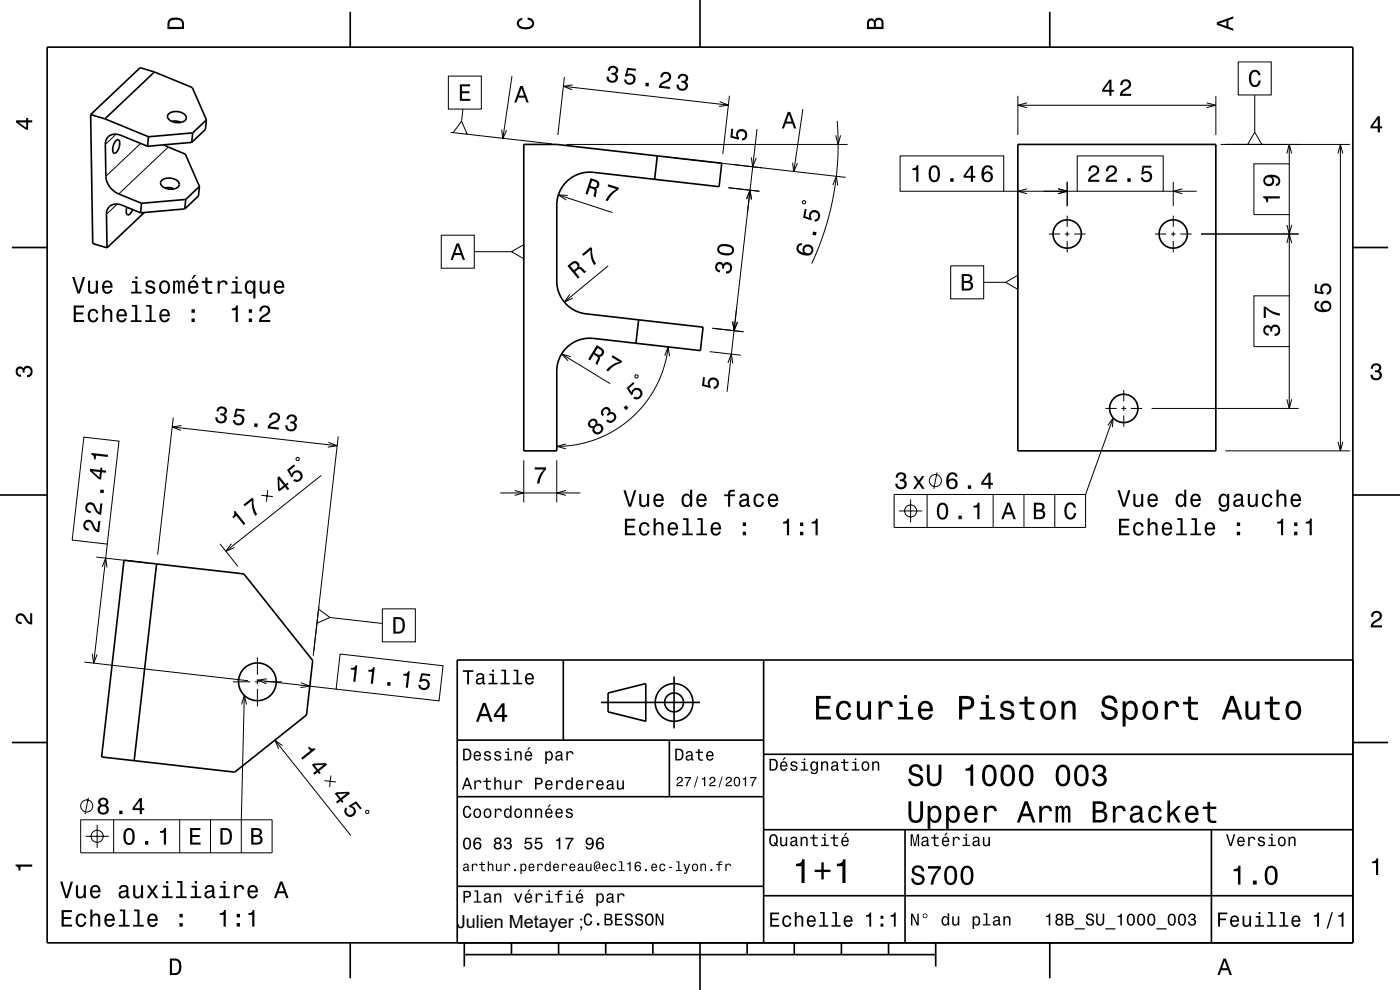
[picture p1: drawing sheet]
<svg xmlns="http://www.w3.org/2000/svg" width="297mm" height="210mm" viewBox="0 0 297 210" stroke-linecap="round" stroke-linejoin="round" font-family="sans-serif">
<defs><g id="words">
<text font-size="3.8" x="96.9" y="196.8">Julien Metayer ;</text>
</g></defs>
<g fill="none" stroke="#000" stroke-width=".21">
<path d="M95.1 16.1h7v7h-7zM108.6 16.1l-1.9 13.4M119.5 18.3l35 4M119.7 16.3l-1.4 12.4M121.5 18l-2 .3 1.9 .7M262.7 13.1h7v7h-7zM24.6 28.5l-2.3 2.1M29.8 30.4l-7.3 7M35.7 31.2l-10.5 9.9M95.6 28.1h.5M97.9 25.7l1.2 2.8-3-.4zM98.2 23.1l-.3 2.6"/>
<path d="M99.1 28.5l18 2M106.4 27.5l.3 2 .8-1.9M120.1 30.6h59.7M141.4 33.3l38 4.3M152.7 21.6l1.8 .7-2 .3M154.5 39.8l6.6 .8M154.7 20.3l-1.4 12.3M159.4 33.4l.3 2 .7-1.9M160.6 27.4l-6.4 55.7M168.1 34.5l.3 2 .8-1.9M170.3 23.2l-1.9 13.3M176.7 39.3l.7-1.9 .3 2"/>
<path d="M177.3 28.7l.5 1.9 .5-1.9M177.6 25.6l.2 3.9-.1 4-.3 3.7-.5 4-.8 3.6-1.2 4.1-1.2 3.6-1.5 3.4M191 33.1h21.9v7.5h-21.9zM215.9 20.3v8.3M215.9 22.3h42M217.9 21.8l-2 .5 2 .5M226.4 38.6v5.1M228.5 33.1h18.3v7.5h-18.3zM248.9 38.6v5.1M256 21.8l1.9 .5-1.9 .5M257.9 20.3v8.3M258.9 30.6h27.5"/>
<path d="M266 34.8h7.5v10.7h-7.5zM266.2 28l1.5 2.6h-3zM266.2 20.1v7.9M273 32.6l.5-2 .5 2M273.5 30.6v4.2M283.8 32.6l.6-2 .5 2M284.4 30.6v65M24.9 43.3l-2.3 2.2M93.6 49.9h7v7h-7zM100.6 53.4h7.9M108.5 53.4l2.6-1.5v3zM118.5 41.3l11.4 3.8"/>
<path d="M120.5 41.5l-2-.2 1.6 1.1M129 56.4l-9.3 7.7M158.4 42.2l.7-1.9 .3 2M170.3 42.7l.5-.1 .1 .5-.5 .1zM201.7 56.4h7v7h-7zM208.7 59.9h4.6M212.9 40.6h15.6M213.3 59.9l2.6-1.5v3zM217.9 40.1l-2 .5 2 .5M222.5 49.6h2.4M224.5 40.1l1.9 .5-1.9 .5M225.9 49.6h1"/>
<path d="M226.4 45.7v2.4M226.4 49.1v1M226.4 51.1v2.4M227.9 49.6h2.4M245 49.6h2.4M246.8 40.6h7.1M248.4 49.6h1M248.9 45.7v2.4M248.9 49.1v1M248.9 51.1v2.4M250.4 49.6h2.4M250.8 40.1l-1.9 .5 1.9 .5"/>
<path d="M254.8 49.6h20.7M273 51.6l.5-2 .5 2M273 47.7l.5 1.9 .5-1.9M273.5 45.5v17.3M119.1 75.1l10.3 6.3M120.9 62.4l-1.2 1.7 1.8-.9M121.1 75.7l-2-.6 1.4 1.4M134.7 79.7l.5-.2 .1 .5-.5 .2zM141 75.5l.7-1.9 .3 2M141.7 73.6l-.9 4.3-1.6 3.9-2.2 3.6-2.9 3.1-1.8 1.5-1.8 1.2-3.8 1.9-4.1 1.2-4.5 .4M150.6 74.6l6.5 .7M151.1 69.6l6.6 .8"/>
<path d="M154.4 77l.8-1.9 .2 2M155.4 68.2l.3 1.9 .8-1.8M266 62.8h7.5v10.7h-7.5zM273.5 73.5v13.1M17.8 92.7l7.4 .9-2.4 21.8-7.5-.8zM36.5 90.6l35 4M36.8 88.6l-3.4 29M38.5 90.3l-2 .3 1.9 .7M62.8 97.2l.2-.2h.3l.2 .6-.6 .1zM69.7 93.8l1.8 .8-1.9 .2M71.8 92.6l-5.3 46.5M111.1 97.6v9"/>
<path d="M118.1 97.6v9M120 94.2l-1.9 .5 1.9 .5M234.5 86.6h2.4M235 90.3l1.2-1.7-.2 2M236.2 88.6l-5.9 16.3M237.9 86.6h1M238.4 82.7v2.4M238.4 86.1v1M238.4 88.1v2.4M239.9 86.6h2.4M244.3 86.6h31.2M259.9 95.6h26.5"/>
<path d="M273 84.7l.5 1.9 .5-1.9M283.8 93.7l.6 1.9 .5-1.9M20.4 118.2l10.8 1.2M22.8 115.4l-2.9 25.3M46.7 115.4l3.8 4.8M49.1 115.3l-1.2 1.6 1.8-.8M55.4 105.1l2.5 .2M56.8 104l-.3 2.4M68.2 100.8l-20.3 16.1M106.1 104.6h17M109.2 104l1.9 .6-1.9 .5M120 104l-1.9 .6 1.9 .5"/>
<path d="M189.7 104.9h40.6v7h-40.6zM190.7 108.4h4.9M193.2 105.9v4.9M196.7 104.9v7M198.8 100.2l-.7 3.5M210.7 104.9v7M217.2 104.9v7M223.8 104.9v7M19.6 138.7l.3 2 .7-1.9M21.7 120.3l.7-1.9 .3 2M54.6 139.4v3.7M67.6 129.2l2.4 1.8-2.8 1.2z"/>
<path d="M70 131l11.1 1.3M72.2 138.7l21.8 2.5-.9 7.5-21.8-2.5zM81.1 129.2h7v7h-7zM17.9 140.4l34.7 4M49.4 144.6h3.7M51.3 149.4l.5-1.9 .5 1.9M51.8 147.5l-.6 26.4v7M54.1 144.6h1M54.6 144.1v1M54.6 146.1v3.7M54.6 144.3l16.7 1.9M56.1 144.6h3.7"/>
<path d="M56.6 144l-2 .3 1.9 .7M58.3 157l16.1 20.2M59.9 158.2l-1.6-1.2 .8 1.8M63.9 144.8l1.8 .7-2 .3M17.1 173.9h40.6v7h-40.6zM18.2 177.4h4.9M18.7 169.2l-.7 3.5M20.6 175v4.9M24.1 173.9v7M38.1 173.9v7M44.7 173.9v7M68.8 165.6l2.5 .3"/>
<path d="M70.2 164.5l-.3 2.5M77.6 172l.5-.1 .1 .5-.5 .1z"/>
<circle cx="193.2" cy="108.4" r="1.28"/>
<circle cx="198.4" cy="101.9" r="1.28"/>
<circle cx="18.4" cy="171" r="1.28"/>
<circle cx="20.6" cy="177.4" r="1.28"/>
</g>
<g fill="none" stroke="#000" stroke-width=".35">
<path d="M10 10h277v190h-277zM32.8 15.3l8 3.3 3 6.8M32.8 15.3l-3.1-.9-10.5 9.9M32.8 15.3l-10.5 9.9M74.3 2.5v7.5M148.5 0v10M222.7 2.5v7.5M19.2 24.3l.5 27.4 3 .9M19.2 24.3l3.1 .9M22.3 25.2l9.2 3.8M24.6 29.8a.48 .48 0 0 1 .7-.1 .48 .48 0 0 1 .1 .7l-.1 .7a1.33 1.33 0 0 1-1.2 1.4 2.41 2.41 0 0 1 .5-2.7zM31.3 31l-5.6-2.3a2.17 2.17 0 0 0-3.4 1.9l.2 6.8a4.5 4.5 0 0 0 2.7 3.7l4.8 2"/>
<path d="M31.5 29l-.2 2M34.3 38.3a2.63 2.63 0 0 1 3.7 .6 1.34 1.34 0 0 1-1.7 1.2h-.5a1.5 1.5 0 0 1-1.7-1.5zM34.8 30.7l4.5 2 3 6.8M35 39.9l1-.1 .9 .3M35.7 24.2a2.64 2.64 0 0 1 3.8 .6 1.35 1.35 0 0 1-1.7 1.2h-.5a1.49 1.49 0 0 1-1.7-1.5zM36.4 25.7h1.1l.9 .3M40.7 30.2l-9.4 .8M40.9 28.2l-.2 2M40.9 28.2l-9.4 .8M42.3 39.5l-2.9 2.8M42.3 39.5l-.2 2.1-2.9 2.7M43.8 25.4l-.2 2-2.9 2.8"/>
<path d="M43.8 25.4l-2.9 2.8M111.1 30.6h7l35 4-.6 5-26.6-3a7 7 0 0 0-7.8 6.9v16.1a7 7 0 0 0 6.2 7l24.9 2.8-.6 5-22.7-2.6a7 7 0 0 0-7.8 6.9v16.9h-7zM139.4 33.1l-.5 4.9M215.9 30.6h42v65h-42zM2.5 52.5h7.5M26.9 44a1.2 1.2 0 0 0 .3 1.6 1.57 1.57 0 0 0 .9-1.2M29.8 45.1l-3.9-1.6a2.17 2.17 0 0 0-3.3 2l.1 7.1M30 43.1l-.2 2M30.6 45.1l-7.9 7.5M39.2 44.3l-9.4 .8M39.4 42.3l-.2 2M39.4 42.3l-9.4 .8"/>
<path d="M287 52.5h7.5M135.5 67.8l-.6 5M0 105h10M33.2 119.6l-6.9-.8-4.7 41.8 6.9 .8M33.2 119.6l-4.7 41.8M33.2 119.6l18.5 2.1 14.6 18.4-1.3 11.6-15.2 12.1-21.3-2.4M287 105h10M119.5 140v17M162 140v60M287 140h-190v60M2.5 157.5h7.5M97 157h65"/>
<path d="M127.5 149h21M129 147l8-2v8l-8-2zM142 157v12M143 143.5v11M287 157.5h7.5M97 169h65M162 176h125M162 160h125M192 176v24M257 176v24M97 188h65M162 190h125"/>
<path d="M74.3 200v7.5M98.5 202.5h100M98.5 200v5M108.5 200v2.5M118.5 200v2.5M128.5 200v2.5M138.5 200v2.5M148.5 200v10M158.5 200v2.5M168.5 200v2.5M178.5 200v2.5M188.5 200v2.5"/>
<path d="M198.5 200v5M222.7 200v7.5"/>
<circle cx="226.4" cy="49.6" r="3"/>
<circle cx="248.9" cy="49.6" r="3"/>
<circle cx="238.4" cy="86.6" r="3"/>
<circle cx="54.6" cy="144.6" r="4"/>
<circle cx="143" cy="149" r="2"/>
<circle cx="143" cy="149" r="4"/>
</g>
<g fill="#000">
<path d="M36 4a2.18 2.18 0 0 0-.5 2.2h3.5v-1.2a1.43 1.43 0 0 0-1.7-1.3zM36.3 4.4a2.15 2.15 0 0 1 2.2 .3l.1 1h-2.6v-1z" fill-rule="evenodd"/>
<path d="M109.9 4.2l.9-.4v.4a.7 .7 0 0 0-.7 .5 .7 .7 0 0 0 .3 .8 1.7 1.7 0 0 0 2.5-.5 .9 .9 0 0 0-1-.8v-.5a1.24 1.24 0 0 1 1.4 1.1 1.24 1.24 0 0 1-1 1.4 2.22 2.22 0 0 1-2.5-.7l-.2-.5z" fill-rule="evenodd"/>
<path d="M129.3 14.2l-.4 .8h.5a.62 .62 0 0 1 .4-.7 .62 .62 0 0 1 .7 .4 .62 .62 0 0 1-.3 .8l-.5-.1v.4a.72 .72 0 0 1 .9 .6 .72 .72 0 0 1-.6 .8 .72 .72 0 0 1-.8-.6l-.1-.3-.4-.1a1.18 1.18 0 0 0 1.4 1.4 1.18 1.18 0 0 0 .8-1.8l-.3-.1a.91 .91 0 0 0 .5-1.1 .91 .91 0 0 0-1-.6zM133.1 14.4l-.5 1.8h.4a.79 .79 0 0 1 1.1 0 .79 .79 0 0 1 0 1.2 .79 .79 0 0 1-1.2-.3v-.2l-.5-.1a1.21 1.21 0 0 0 1.4 1.3 1.21 1.21 0 0 0 1-1.6 1.21 1.21 0 0 0-1.7-.7l.2-1 1.6 .2v-.4zM137 17.5l-.1 .8 .7 .1 .1-.8zM140.5 15.5l-.4 .9h.4a.7 .7 0 0 1 .6-.8 .7 .7 0 0 1 .8 .6 .7 .7 0 0 1-.6 .8 1.79 1.79 0 0 0-1.6 1.6l2.4 .3 .1-.5-1.9-.2a2.21 2.21 0 0 1 1.6-1 1.13 1.13 0 0 0 .3-1.6 1.13 1.13 0 0 0-1.7-.1zM144.2 15.9l-.4 .8h.4a.62 .62 0 0 1 .4-.7 .62 .62 0 0 1 .8 .4 .62 .62 0 0 1-.3 .7h-.5l-.1 .4a.72 .72 0 0 1 .9 .6 .72 .72 0 0 1-.5 .8 .72 .72 0 0 1-.9-.6v-.3l-.5-.1a1.18 1.18 0 0 0 1.4 1.4 1.18 1.18 0 0 0 .8-1.8l-.2-.1a.9 .9 0 0 0 .5-1.1 .9 .9 0 0 0-1-.7z" fill-rule="evenodd"/>
<path d="M184.2 4.2l-.3 .7v1.3h3.5v-1.3a.98 .98 0 0 0-.7-1.1 .98 .98 0 0 0-1.2 .6 .84 .84 0 0 0-1.3-.2zM184.5 4.5a.54 .54 0 0 1 .6-.1 .54 .54 0 0 1 .3 .6v.7h-1zM185.9 4.4a.62 .62 0 0 1 .8-.1 .62 .62 0 0 1 .3 .6v.8h-1.2z" fill-rule="evenodd"/>
<path d="M258.1 4.7v.6l3.5 1.2v-.4l-1-.4v-1.4l1-.4v-.4zM258.6 5l1.6-.5v1z" fill-rule="evenodd"/>
<path d="M265.3 15.3a1.19 1.19 0 0 1 1.3-.4 1.19 1.19 0 0 1 .8 1h-.4a.7 .7 0 0 0-.6-.6 .7 .7 0 0 0-.8 .3 1.7 1.7 0 0 0 .6 2.5 .9 .9 0 0 0 .8-1h.5a1.24 1.24 0 0 1-1.1 1.4 1.24 1.24 0 0 1-1.4-1.1v-1.5z" fill-rule="evenodd"/>
<path d="M3.4 25.5v.5l2.1 1.5h.5v-1.5h.8v-.5h-.8v-.5h-.4v.5zM4 26h1.6v1.1z" fill-rule="evenodd"/>
<path d="M97.6 17.9h2.1v.4h-1.7v1.1h1.6v.4h-1.6v1.2h1.8v.4h-2.2z" fill-rule="evenodd"/>
<path d="M110.4 18.2l-1.3 3.5h.5l.3-1h1.4l.4 1h.5l-1.3-3.5zM110.6 18.7l.6 1.6h-1.1z" fill-rule="evenodd"/>
<path d="M155.1 27.3h.5l-.2 1.6 .9 .2a1.21 1.21 0 0 1 .8-1.7 1.21 1.21 0 0 1 1.5 1 1.21 1.21 0 0 1-1.2 1.4v-.5a.79 .79 0 0 0 .7-.9 .79 .79 0 0 0-1.1-.6 .79 .79 0 0 0-.4 1.1l.2 .3-.1 .4-1.8-.4z" fill-rule="evenodd"/>
<path d="M167.1 23.7l-1.3 3.5h.5l.4-1h1.4l.3 1h.5l-1.3-3.5zM167.4 24.2l.5 1.6h-1.1z" fill-rule="evenodd"/>
<path d="M193.6 35.7v.4h.8v2.5h.4v-3.6h-.3a.78 .78 0 0 1-.9 .7zM197.3 35.5a2.66 2.66 0 0 0 .4 3.1 1.14 1.14 0 0 0 1.6-.9 2.31 2.31 0 0 0-.6-2.5l-.5-.2-.5 .2zM197.9 35.6h.6a2.38 2.38 0 0 1 0 2.6h-.6a2.37 2.37 0 0 1 0-2.6zM201.6 37.8v.8h.7v-.8zM206 35.1l-1.6 2.2v.4h1.6v.9h.4v-.9h.5v-.4h-.5v-2.2zM206 35.7v1.6h-1.2zM208.7 35.3a2.39 2.39 0 0 0 .2 3.3 1.16 1.16 0 0 0 1.5-.4 1.16 1.16 0 0 0-.1-1.5 1.16 1.16 0 0 0-1.6 0 1.02 1.02 0 0 1 .8-1.2 .58 .58 0 0 1 .7 .5h.4a1.12 1.12 0 0 0-.7-.9 1.12 1.12 0 0 0-1.2 .2zM208.7 37.5a.75 .75 0 0 1 1.5 0 .75 .75 0 0 1-1.5 0z" fill-rule="evenodd"/>
<path d="M231.2 35.4l-.3 .9h.5a.7 .7 0 0 1 .5-.8 .7 .7 0 0 1 .8 .5 .7 .7 0 0 1-.5 .8 1.8 1.8 0 0 0-1.4 1.8h2.4v-.5h-1.9a2.22 2.22 0 0 1 1.5-1.1 1.13 1.13 0 0 0 .1-1.7 1.13 1.13 0 0 0-1.7 .1zM234.9 35.4l-.3 .9h.5a.7 .7 0 0 1 .5-.8 .7 .7 0 0 1 .9 .5 .7 .7 0 0 1-.5 .8 1.8 1.8 0 0 0-1.5 1.8h2.5v-.5h-1.9a2.22 2.22 0 0 1 1.4-1.1 1.13 1.13 0 0 0 .1-1.7 1.13 1.13 0 0 0-1.7 .1zM239.2 37.8v.8h.7v-.8zM242.4 35.1l-.3 1.9h.4a.8 .8 0 0 1 1.2-.2 .8 .8 0 0 1 0 1.2 .8 .8 0 0 1-1.2-.3h-.5a1.21 1.21 0 0 0 1.5 1 1.21 1.21 0 0 0 .8-1.6 1.21 1.21 0 0 0-1.7-.6l.1-.9h1.5v-.5z" fill-rule="evenodd"/>
<path d="M235.3 16.9l-1.5 2.1v.5h1.5v.8h.5v-.8h.5v-.4h-.5v-2.2zM235.3 17.5v1.6h-1.1zM238 17.1l-.3 .4v.6h.4a.7 .7 0 0 1 .5-.9 .7 .7 0 0 1 .9 .5 .7 .7 0 0 1-.5 .9 1.8 1.8 0 0 0-1.4 1.7h2.4v-.4h-1.9a2.2 2.2 0 0 1 1.5-1.2 1.13 1.13 0 0 0 0-1.6 1.13 1.13 0 0 0-1.6 0z" fill-rule="evenodd"/>
<path d="M292.3 24.7l-1.6 2.1v.4h1.6v.9h.4v-.9h.5v-.4h-.5v-2.1zM292.3 25.2v1.6h-1.1z" fill-rule="evenodd"/>
<path d="M15.3 58.8l1.1 3.5h.5l1.1-3.5h-.4l-.9 2.9-.9-2.9zM18.7 59.5v1.8a.89 .89 0 0 0 .6 1 .89 .89 0 0 0 1-.5v.5h.5v-2.8h-.5v1.6a.65 .65 0 0 1-.4 .8 .65 .65 0 0 1-.8-.3v-2.1zM21.9 59.8a1.54 1.54 0 0 0 .8 2.6 1.06 1.06 0 0 0 1.1-.9h-.4l-.2 .3-.4 .2a.75 .75 0 0 1-.7-1h1.8a1.17 1.17 0 0 0-.5-1.3 1.17 1.17 0 0 0-1.5 .1zM22.3 60.1a.66 .66 0 0 1 .8-.2 .66 .66 0 0 1 .3 .8h-1.3zM28 59.6v.4h.7v1.9h-.9v.4h2.3v-.4h-1v-2.3zM28.7 58.6v.5h.5v-.5zM31.1 59.7a.75 .75 0 0 0-.2 .8 .75 .75 0 0 0 .7 .5l.9 .4a.63 .63 0 0 1-.6 .6 .63 .63 0 0 1-.7-.6h-.4a1.07 1.07 0 0 0 1.2 .9 1.07 1.07 0 0 0 .9-1.2l-.4-.3-1.1-.3a.54 .54 0 0 1 .4-.7 .54 .54 0 0 1 .7 .5h.4a1.03 1.03 0 0 0-.7-.9 1.03 1.03 0 0 0-1.1 .3zM34 59.8a1.53 1.53 0 0 0 .9 2.6 1.48 1.48 0 0 0 1.2-1.5 1.48 1.48 0 0 0-1.2-1.4l-.5 .1zM34.4 60.1a.67 .67 0 0 1 .7-.2 .67 .67 0 0 1 .5 .5 1.11 1.11 0 0 1-.7 1.6 1.17 1.17 0 0 1-.5-1.9zM36.7 59.5v2.8h.4l.1-2.1 .1-.3h.3l.1 .2 .1 2.2h.3l.1-2.1 .3-.4 .2 .2 .1 .4v1.9h.4v-1.9a.69 .69 0 0 0-.6-.9l-.5 .3-.2-.2-.3-.1-.5 .3v-.3zM41.1 58.3l-.5 .9h.3l.7-.9zM40.2 59.8a1.54 1.54 0 0 0 .8 2.6 1.06 1.06 0 0 0 1.1-.9h-.5l-.2 .3-.4 .2a.76 .76 0 0 1-.7-1h1.8a1.16 1.16 0 0 0-.5-1.3 1.16 1.16 0 0 0-1.4 .1zM40.5 60.1a.66 .66 0 0 1 .8-.2 .66 .66 0 0 1 .3 .8h-1.3zM43.6 58.9v.7h-.8v.4h.8v1.8a1.05 1.05 0 0 0 1.4 .5v-.4a.68 .68 0 0 1-1-.3v-1.6h1v-.4h-1v-.7zM46.2 59.5v2.8h.4v-1.6a.67 .67 0 0 1 .4-.8 .67 .67 0 0 1 .8 .3v.2h.5a.89 .89 0 0 0-.7-.9 .89 .89 0 0 0-1 .5v-.5zM49.3 59.6v.4h.7v1.9h-1v.4h2.3v-.4h-.9v-2.3zM49.9 58.6v.5h.5v-.5zM52.2 59.8a1.57 1.57 0 0 0 .8 2.6l.4-.2 .3-.4v1.5h.5v-3.8h-.5v.5l-.1-.3a.87 .87 0 0 0-1.4 .1zM52.6 60.1a.62 .62 0 0 1 .6-.2 .62 .62 0 0 1 .5 .5 1.11 1.11 0 0 1-.7 1.6 1.19 1.19 0 0 1-.4-1.9zM55.1 59.5v1.8a.89 .89 0 0 0 .6 1 .89 .89 0 0 0 1.1-.5v.5h.4v-2.8h-.4v1.6a.65 .65 0 0 1-.4 .8 .65 .65 0 0 1-.8-.3l-.1-2.1zM58.4 59.8a1.54 1.54 0 0 0 .8 2.6 1.06 1.06 0 0 0 1.1-.9h-.5l-.2 .3-.4 .2a.75 .75 0 0 1-.7-1h1.8a1.17 1.17 0 0 0-.5-1.3 1.17 1.17 0 0 0-1.4 .1zM58.7 60.1a.66 .66 0 0 1 .8-.2 .66 .66 0 0 1 .4 .8h-1.4z" fill-rule="evenodd"/>
<path d="M96.9 51.6l-1.3 3.5h.4l.4-1h1.4l.4 1h.5l-1.3-3.5zM97.1 52.1l.6 1.6h-1.1z" fill-rule="evenodd"/>
<path d="M120.4 56.4l2.2 2.7 .4-.3-1-1.1a.84 .84 0 0 1 1.3-.4l.7 .6 .4-.3-1.2-1-.3 .1a.97 .97 0 0 0-.4-1.2 .97 .97 0 0 0-1.2 .2zM121 56.4a1.08 1.08 0 0 1 1.1-.5 .6 .6 0 0 1 .4 .5 .6 .6 0 0 1-.3 .6l-.5 .3z" fill-rule="evenodd"/>
<path d="M125.3 37.8l-1.1 3.3 .5 .2 .4-1.4a.84 .84 0 0 1 1 .9l-.2 .9 .5 .1 .2-1.5-.2-.3a.97 .97 0 0 0 .8-.9 .97 .97 0 0 0-.8-1zM125.6 38.3a1.1 1.1 0 0 1 1.1 .7 .6 .6 0 0 1-.3 .6 .6 .6 0 0 1-.6 0l-.6-.2z" fill-rule="evenodd"/>
<path d="M123.5 53.9l1.8-1.5 .3 .3a5.2 5.2 0 0 0 .8 3.2l-.4 .4a5.1 5.1 0 0 1-.7-3.2l-1.5 1.2z" fill-rule="evenodd"/>
<path d="M129 39.1l2.3 .7-.1 .4a5.3 5.3 0 0 0-2.3 2.5l-.5-.2a5.2 5.2 0 0 1 2.3-2.4l-1.8-.6z" fill-rule="evenodd"/>
<path d="M152.1 55.8a1.17 1.17 0 0 0-.4 1.2 1.17 1.17 0 0 0 1 .8l.1-.5a.62 .62 0 0 1-.7-.4 .62 .62 0 0 1 .3-.7 .62 .62 0 0 1 .8 .3v.5h.4a.72 .72 0 0 1 .5-.9 .72 .72 0 0 1 .9 .6 .72 .72 0 0 1-.6 .8l-.4 .1v.4a1.18 1.18 0 0 0 1.3-1.4 1.18 1.18 0 0 0-1.7-.8l-.2 .3a.86 .86 0 0 0-1.3-.3zM152.3 52.3a1.14 1.14 0 0 0 .7 1.7 2.27 2.27 0 0 0 2.6-.3 1.14 1.14 0 0 0-.7-1.8 2.31 2.31 0 0 0-2.6 .4zM152.7 52.5a2.38 2.38 0 0 1 2.6 .3l-.1 .7a2.37 2.37 0 0 1-2.6-.3z" fill-rule="evenodd"/>
<path d="M169.4 51.8a1.33 1.33 0 0 0-.4 1.4 1.33 1.33 0 0 0 1.2 .9 1.63 1.63 0 0 0 2.3-.9 1.15 1.15 0 0 0-1.3-1.4 1.15 1.15 0 0 0-.7 1.8 1.02 1.02 0 0 1-1.1-1 .58 .58 0 0 1 .7-.6l.1-.4zM170.7 53.1a.75 .75 0 0 1 1.4 0 .75 .75 0 0 1-1.4 0zM172.5 49.1l-.2 .7 .8 .2 .1-.7zM170.7 44.3l-.3 1.8 1.7 .7 .1-.4a.79 .79 0 0 1 0-1.2 .79 .79 0 0 1 1.2 .2 .79 .79 0 0 1-.3 1.1h-.3l-.1 .5a1.21 1.21 0 0 0 1.4-1.3 1.21 1.21 0 0 0-1.5-1.1 1.21 1.21 0 0 0-.9 1.6l-.9-.3 .3-1.5z" fill-rule="evenodd"/>
<path d="M204 58.1v3.5h1.3a.98 .98 0 0 0 1.1-.7 .98 .98 0 0 0-.6-1.2 .86 .86 0 0 0 .4-1 .86 .86 0 0 0-.9-.6zM204.5 58.6h.7a.53 .53 0 0 1 .6 .5 .53 .53 0 0 1-.6 .5h-.7zM204.5 60h.7a.61 .61 0 0 1 .8 .6 .61 .61 0 0 1-.7 .6h-.8z" fill-rule="evenodd"/>
<path d="M268 41.6v.4a.77 .77 0 0 1 .7 .9h.3v-.8h2.5v-.5zM268.4 37.4a1.18 1.18 0 0 0-.3 1.5 1.18 1.18 0 0 0 1.5 .5 1.18 1.18 0 0 0 .6-1.5l-.3-.3a1.02 1.02 0 0 1 1.3 .8 .56 .56 0 0 1-.6 .6v.5a1.18 1.18 0 0 0 1-1.3 1.18 1.18 0 0 0-1.1-1.1 2.88 2.88 0 0 0-2.1 .3zM268.4 38.3a.75 .75 0 0 1 1.5 0 .75 .75 0 0 1-1.5 0z" fill-rule="evenodd"/>
<path d="M15.6 64.8v3.5h2.3v-.4h-1.8v-1.2h1.6v-.4h-1.6v-1.1h1.7v-.4zM18.9 65.9a1.53 1.53 0 0 0 .8 2.5 1.06 1.06 0 0 0 1.2-1.1h-.5a.67 .67 0 0 1-.6 .7 .67 .67 0 0 1-.7-.6 1.12 1.12 0 0 1 .7-1.5 .6 .6 0 0 1 .6 .6h.4a1.09 1.09 0 0 0-.7-1 1.09 1.09 0 0 0-1.2 .4zM21.7 64.7v3.6h.5v-1.6a.63 .63 0 0 1 .5-.8 .63 .63 0 0 1 .7 .7v1.7h.4v-1.8a.88 .88 0 0 0-.6-1 .88 .88 0 0 0-1 .5v-1.3zM25 65.9a1.54 1.54 0 0 0 .8 2.5 1.06 1.06 0 0 0 1.1-.9h-.5l-.2 .4-.4 .1a.75 .75 0 0 1-.7-.9h1.8a1.16 1.16 0 0 0-.5-1.4 1.16 1.16 0 0 0-1.4 .2zM25.3 66.1a.66 .66 0 0 1 .8-.1 .66 .66 0 0 1 .4 .7h-1.4zM28 64.7v.4h.7v2.8h-.9v.4h2.2v-.4h-.9v-3.2zM31 64.7v.4h.7v2.8h-.9v.4h2.3v-.4h-.9v-3.2zM34.1 65.9a1.54 1.54 0 0 0 .8 2.5 1.05 1.05 0 0 0 1.1-.9h-.5l-.2 .4-.4 .1a.75 .75 0 0 1-.6-.9h1.7a1.16 1.16 0 0 0-.5-1.4 1.16 1.16 0 0 0-1.4 .2zM34.4 66.1a.66 .66 0 0 1 .8-.1 .66 .66 0 0 1 .4 .7h-1.3zM40.6 67.6v.7h.7v-.7zM40.6 65.6v.8h.7v-.8z" fill-rule="evenodd"/>
<path d="M49.2 65.5v.3h.8v2.5h.5v-3.5h-.4a.77 .77 0 0 1-.9 .7zM52.8 67.6v.7h.7v-.7zM52.8 65.6v.8h.7v-.8zM55.3 65.1l-.3 1h.5a.7 .7 0 0 1 .5-.9 .7 .7 0 0 1 .8 .5 .7 .7 0 0 1-.5 .9 1.8 1.8 0 0 0-1.4 1.7h2.4v-.4h-1.9a2.23 2.23 0 0 1 1.5-1.2 1.13 1.13 0 0 0 .1-1.7 1.13 1.13 0 0 0-1.7 .1z" fill-rule="evenodd"/>
<path d="M126.6 73.2l-1.8 3 .4 .2 .8-1.2a1.08 1.08 0 0 1 .8 .8l-.5 1.1 .5 .3 .5-1.4-.1-.3a.97 .97 0 0 0 .9-.8 .97 .97 0 0 0-.5-1.1zM126.8 73.8a1.08 1.08 0 0 1 .9 .9 .6 .6 0 0 1-.4 .5 .6 .6 0 0 1-.7-.1l-.4-.3z" fill-rule="evenodd"/>
<path d="M130 75.3l2 1.3-.2 .4a5.3 5.3 0 0 0-2.8 1.8l-.4-.3a5.2 5.2 0 0 1 2.8-1.8l-1.7-1z" fill-rule="evenodd"/>
<path d="M268.2 69.3a1.17 1.17 0 0 0-.1 1.2 1.17 1.17 0 0 0 1 .7v-.5a.62 .62 0 0 1-.7-.3 .62 .62 0 0 1 .2-.8 .62 .62 0 0 1 .9 .2v.5h.4a.72 .72 0 0 1 .4-.9 .72 .72 0 0 1 .9 .5 .72 .72 0 0 1-.5 .9h-.3v.5a1.18 1.18 0 0 0 1.2-1.5 1.18 1.18 0 0 0-1.8-.6l-.2 .2a.86 .86 0 0 0-1.4-.1zM268.1 65v2.5h.4v-2a5.2 5.2 0 0 0 3 1.5v-.5a5.2 5.2 0 0 1-3-1.5z" fill-rule="evenodd"/>
<path d="M279.1 64.1a1.33 1.33 0 0 0-.1 1.5 1.33 1.33 0 0 0 1.4 .6 1.63 1.63 0 0 0 2.1-1.2 1.15 1.15 0 0 0-1.6-1.2 1.15 1.15 0 0 0-.4 1.9 1.02 1.02 0 0 1-1.3-.8 .59 .59 0 0 1 .6-.6v-.5zM280.6 65a.75 .75 0 0 1 1.5 0 .75 .75 0 0 1-1.5 0zM278.9 60.3v1.8l1.9 .3v-.4a.79 .79 0 0 1-.2-1.1 .79 .79 0 0 1 1.2-.1 .79 .79 0 0 1-.1 1.2l-.3 .1v.4a1.21 1.21 0 0 0 1.1-1.5 1.21 1.21 0 0 0-1.6-.8 1.21 1.21 0 0 0-.6 1.7l-1-.1v-1.5z" fill-rule="evenodd"/>
<path d="M291.1 77.4a1.08 1.08 0 0 1 1.4-.2 1.08 1.08 0 0 1 .4 1.2l-.3 .3a1.06 1.06 0 0 1 .5 1.3 1.06 1.06 0 0 1-1.2 .7 1.1 1.1 0 0 1-1.2-1.2h.5a.71 .71 0 0 0 1 .8 .71 .71 0 0 0 .1-1.3h-.6v-.4a.61 .61 0 0 0 .8-.3 .61 .61 0 0 0-.2-.8 .61 .61 0 0 0-.9 .2l-.1 .5h-.5z" fill-rule="evenodd"/>
<path d="M3.6 78a.86 .86 0 0 1 1.4 .2 1.06 1.06 0 0 1 1.2-.6 1.06 1.06 0 0 1 .7 1.2 1.1 1.1 0 0 1-1.2 1.2v-.4a.71 .71 0 0 0 .8-1 .71 .71 0 0 0-1.3-.1v.6h-.4a.61 .61 0 0 0-.3-.8 .61 .61 0 0 0-.8 .2 .61 .61 0 0 0 .2 .8l.6 .2v.4a1.15 1.15 0 0 1-1.2-.6 1.15 1.15 0 0 1 .3-1.3z" fill-rule="evenodd"/>
<path d="M46.3 86.4l-.4 .8 .5 .1a.62 .62 0 0 1 .4-.7 .62 .62 0 0 1 .7 .3 .62 .62 0 0 1-.3 .8h-.4l-.1 .4a.72 .72 0 0 1 .9 .5 .72 .72 0 0 1-.6 .9 .72 .72 0 0 1-.8-.6v-.4h-.5a1.18 1.18 0 0 0 1.4 1.3 1.18 1.18 0 0 0 .8-1.7l-.3-.2a.9 .9 0 0 0 .5-1 .9 .9 0 0 0-1-.7zM50.1 86.6l-.5 1.9h.4a.8 .8 0 0 1 1.2-.1 .8 .8 0 0 1-.2 1.3 .8 .8 0 0 1-1.1-.5l-.5-.1a1.21 1.21 0 0 0 1.4 1.2 1.21 1.21 0 0 0 1-1.5 1.21 1.21 0 0 0-1.7-.8l.3-.9 1.5 .2v-.4zM54 89.8l-.1 .7 .7 .1 .1-.7zM57.5 87.7l-.4 .9 .4 .1a.7 .7 0 0 1 .6-.8 .7 .7 0 0 1 .8 .6 .7 .7 0 0 1-.6 .8 1.8 1.8 0 0 0-1.6 1.6l2.4 .2 .1-.4-1.9-.2a2.23 2.23 0 0 1 1.6-1 1.13 1.13 0 0 0 .3-1.7 1.13 1.13 0 0 0-1.7-.1zM61.2 88.1l-.4 .8 .4 .1a.62 .62 0 0 1 .4-.7 .62 .62 0 0 1 .8 .3 .62 .62 0 0 1-.3 .8h-.5v.4a.72 .72 0 0 1 .8 .5 .72 .72 0 0 1-.5 .9 .72 .72 0 0 1-.9-.6v-.4h-.5a1.18 1.18 0 0 0 1.4 1.3 1.18 1.18 0 0 0 .8-1.7l-.2-.2a.91 .91 0 0 0 .5-1 .91 .91 0 0 0-1-.7z" fill-rule="evenodd"/>
<path d="M125.1 89.1a.89 .89 0 0 0-.4 1.1 .89 .89 0 0 0 1.1 .5 1.11 1.11 0 0 0 .7 1.5 1.11 1.11 0 0 0 1.4-.8 1.03 1.03 0 0 0-.1-1.1 1.03 1.03 0 0 0-1.1-.4 .89 .89 0 0 0-.4-1.1 .89 .89 0 0 0-1.2 .3zM126.1 91a.71 .71 0 0 1 1.4 0 .71 .71 0 0 1-1.4 0zM125.2 89.8a.6 .6 0 0 1 1.2 0 .6 .6 0 0 1-1.2 0zM127.9 86.7a1.05 1.05 0 0 0-.1 1.6l.3-.3a.62 .62 0 0 1-.2-.8 .62 .62 0 0 1 .8-.3 .62 .62 0 0 1 .3 .7l-.3 .3 .3 .3a.72 .72 0 0 1 1-.2 .72 .72 0 0 1 .2 1 .72 .72 0 0 1-1 .2l-.3-.2-.3 .3a1.18 1.18 0 0 0 1.9-.1 1.18 1.18 0 0 0-.8-1.8l-.2 .1a.9 .9 0 0 0-.5-1.1 .9 .9 0 0 0-1.1 .3zM132.3 86.4l.5 .6 .5-.5-.5-.5zM132.9 82.3l1 1.6 .3-.3a.79 .79 0 0 1 .8-.9 .79 .79 0 0 1 .8 .8 .79 .79 0 0 1-.9 .8l-.2-.2-.4 .3a1.21 1.21 0 0 0 1.8-.2 1.21 1.21 0 0 0-.5-1.8 1.21 1.21 0 0 0-1.6 .8l-.6-.8 1.2-1-.3-.3z" fill-rule="evenodd"/>
<path d="M149.1 80h.4l-.1 1.6 .9 .2a1.21 1.21 0 0 1 .8-1.7 1.21 1.21 0 0 1 1.5 1 1.21 1.21 0 0 1-1.2 1.4v-.5a.79 .79 0 0 0 .6-.9 .79 .79 0 0 0-1-.6 .79 .79 0 0 0-.4 1.1l.2 .3-.1 .4-1.8-.5z" fill-rule="evenodd"/>
<path d="M18 110.5a1.2 1.2 0 0 0-.3 1.3 1.2 1.2 0 0 0 1.1 .8v-.5a.71 .71 0 0 1-.7-.6 .71 .71 0 0 1 .6-.8 .71 .71 0 0 1 .8 .6 1.79 1.79 0 0 0 1.5 1.6l.3-2.4h-.4l-.2 1.9a2.21 2.21 0 0 1-1-1.6 1.11 1.11 0 0 0-1.7-.3zM18.5 106.8a1.2 1.2 0 0 0-.4 1.3 1.2 1.2 0 0 0 1.1 .8l.1-.5a.7 .7 0 0 1-.8-.6 .7 .7 0 0 1 .6-.8 .7 .7 0 0 1 .8 .6 1.8 1.8 0 0 0 1.6 1.6l.2-2.4h-.4l-.2 1.9a2.21 2.21 0 0 1-1-1.6 1.11 1.11 0 0 0-1.6-.3zM21.3 103.8l-.1 .7 .8 .1 .1-.7zM19.1 99.4v.5l1.9 1.8h.4l.2-1.5 .9 .1v-.5l-.8-.1v-.5h-.4v.5zM19.6 100l1.6 .1-.1 1.1zM19.4 96.1v.3a.77 .77 0 0 1 .5 1l.4 .1 .1-.8 2.4 .2 .1-.4z" fill-rule="evenodd"/>
<path d="M49.6 108.5a.76 .76 0 0 1-.3 1.2l.2 .2 .7-.5 1.5 2 .4-.3-2.2-2.8zM51.6 107l.3 .4 1.5-1.2a5.2 5.2 0 0 0 .7 3.2l.4-.3a5.3 5.3 0 0 1-.7-3.2l-.3-.3z" fill-rule="evenodd"/>
<path d="M58.9 101.3l.1 2.6 .3 .4 1.2-1 .5 .7 .4-.3-.6-.7 .4-.3-.2-.3-.4 .3-1.4-1.7zM59.2 101.8l1 1.2-.9 .7zM60.9 99.7l.9 1.6 .4-.2a.79 .79 0 0 1 .7-.9 .79 .79 0 0 1 .8 .9 .79 .79 0 0 1-1 .6l-.2-.1-.3 .3a1.21 1.21 0 0 0 1.8-.1 1.21 1.21 0 0 0-.4-1.8 1.21 1.21 0 0 0-1.7 .6l-.5-.8 1.2-1-.2-.3z" fill-rule="evenodd"/>
<path d="M113.4 99.1h2.4v.5a5.3 5.3 0 0 0-1.4 3h-.5a5.2 5.2 0 0 1 1.5-3h-2z" fill-rule="evenodd"/>
<path d="M132.6 110v3.5h2.2v-.4h-1.8v-1.2h1.6v-.4h-1.6v-1h1.8v-.5zM135.9 111.1a1.53 1.53 0 0 0 .8 2.5 1.05 1.05 0 0 0 1.1-1h-.4a.67 .67 0 0 1-.7 .6 .67 .67 0 0 1-.7-.6 1.12 1.12 0 0 1 .7-1.5 .6 .6 0 0 1 .6 .6h.5a1.09 1.09 0 0 0-.8-.9 1.09 1.09 0 0 0-1.1 .3zM138.7 109.9v3.6h.4v-1.5a.63 .63 0 0 1 .4-.8 .63 .63 0 0 1 .8 .3v2h.5v-1.7a.88 .88 0 0 0-.6-1 .88 .88 0 0 0-1.1 .4v-1.3zM141.9 111.1a1.54 1.54 0 0 0 .8 2.5 1.06 1.06 0 0 0 1.1-.8h-.4l-.2 .3-.4 .1a.75 .75 0 0 1-.7-.9h1.8a1.17 1.17 0 0 0-.5-1.4 1.17 1.17 0 0 0-1.5 .2zM142.3 111.3a.66 .66 0 0 1 .8-.1 .66 .66 0 0 1 .3 .7h-1.3zM144.9 109.9v.4h.7v2.9h-.9v.3h2.3v-.3h-.9v-3.3zM148 109.9v.4h.6v2.9h-.9v.3h2.3v-.3h-.9v-3.3zM151 111.1a1.54 1.54 0 0 0 .8 2.5 1.06 1.06 0 0 0 1.1-.8h-.4l-.2 .3-.4 .1a.75 .75 0 0 1-.7-.9h1.8a1.17 1.17 0 0 0-.5-1.4 1.17 1.17 0 0 0-1.5 .2zM151.4 111.3a.66 .66 0 0 1 .8-.1 .66 .66 0 0 1 .3 .7h-1.3zM157.6 112.8v.7h.7v-.7zM157.6 110.8v.8h.7v-.8z" fill-rule="evenodd"/>
<path d="M132.2 104l1.2 3.5h.5l1.1-3.5h-.5l-.9 3-.9-3zM135.6 104.8v1.8a.89 .89 0 0 0 .6 1 .89 .89 0 0 0 1.1-.5v.4h.4v-2.7h-.4v1.6a.64 .64 0 0 1-.4 .7 .64 .64 0 0 1-.8-.3v-2zM138.9 105.1a1.54 1.54 0 0 0 .8 2.5 1.05 1.05 0 0 0 1.1-.9h-.5l-.2 .4-.4 .1a.75 .75 0 0 1-.7-.9h1.8a1.16 1.16 0 0 0-.5-1.4 1.16 1.16 0 0 0-1.4 .2zM139.2 105.3a.66 .66 0 0 1 .8-.1 .66 .66 0 0 1 .4 .7h-1.4zM144.9 105.1a1.57 1.57 0 0 0 .7 2.5l.5-.1 .3-.4v.4h.4v-3.6h-.4v1.3a.89 .89 0 0 0-1.5-.1zM145.2 105.4a.62 .62 0 0 1 .7-.3 .62 .62 0 0 1 .4 .6 1.11 1.11 0 0 1-.6 1.5 1.19 1.19 0 0 1-.5-1.8zM148 105.1a1.54 1.54 0 0 0 .8 2.5 1.06 1.06 0 0 0 1.1-.9h-.5l-.2 .4-.3 .1a.75 .75 0 0 1-.7-.9h1.7a1.16 1.16 0 0 0-.5-1.4 1.16 1.16 0 0 0-1.4 .2zM148.3 105.3a.66 .66 0 0 1 .8-.1 .66 .66 0 0 1 .4 .7h-1.3zM153.6 104.9v.4h.9v2.2h.4v-2.2h1v-.4h-1v-.4l.3-.2h.7v-.4a1.04 1.04 0 0 0-1.4 .7v.3zM157.2 104.9l-.3 .7h.4a.55 .55 0 0 1 .7-.6 .55 .55 0 0 1 .3 .8l-.2 .1a1 1 0 0 0-1 .2 1 1 0 0 0-.3 1 .93 .93 0 0 0 1.7 0l.1 .3 .5 .1v-.3l-.2-.1v-1.6a1.02 1.02 0 0 0-.7-.8 1.02 1.02 0 0 0-1 .2zM157.3 106.4l1.1-.3a.77 .77 0 0 1-.2 .9 .77 .77 0 0 1-.9 .1l-.1-.4zM160.1 105.1a1.52 1.52 0 0 0 .9 2.5 1.05 1.05 0 0 0 1.1-1.1h-.4a.67 .67 0 0 1-.7 .7 .67 .67 0 0 1-.7-.6 1.12 1.12 0 0 1 .7-1.5 .6 .6 0 0 1 .6 .6h.5a1.09 1.09 0 0 0-.8-1 1.09 1.09 0 0 0-1.2 .4zM163.2 105.1a1.54 1.54 0 0 0 .8 2.5 1.05 1.05 0 0 0 1.1-.9h-.5l-.2 .4-.4 .1a.75 .75 0 0 1-.7-.9h1.8a1.16 1.16 0 0 0-.5-1.4 1.16 1.16 0 0 0-1.4 .2zM163.5 105.3a.66 .66 0 0 1 .8-.1 .66 .66 0 0 1 .4 .7h-1.4z" fill-rule="evenodd"/>
<path d="M166.1 110.7v.4h.8v2.4h.5v-3.5h-.3a.77 .77 0 0 1-1 .7zM169.7 112.8v.7h.7v-.7zM169.7 110.8v.8h.7v-.8zM172.2 110.7v.4h.8v2.4h.5v-3.5h-.4a.77 .77 0 0 1-.9 .7z" fill-rule="evenodd"/>
<path d="M190.3 100.5l-.3 .8h.5a.62 .62 0 0 1 .3-.7 .62 .62 0 0 1 .8 .2 .62 .62 0 0 1-.2 .8l-.5 .1v.4a.72 .72 0 0 1 .9 .4 .72 .72 0 0 1-.4 .9 .72 .72 0 0 1-.9-.5l-.1-.3h-.5a1.18 1.18 0 0 0 1.5 1.2 1.18 1.18 0 0 0 .6-1.8l-.2-.2a.9 .9 0 0 0 .4-1.1 .9 .9 0 0 0-1.1-.5zM193.7 101l.9 1.3-.9 1.4h.5l.7-1.1 .7 1.1h.6l-1-1.4 .9-1.3h-.5l-.7 1-.6-1z" fill-rule="evenodd"/>
<path d="M199 107.1a2.67 2.67 0 0 0 .4 3 1.14 1.14 0 0 0 1.7-.9 2.31 2.31 0 0 0-.6-2.5l-.5-.1-.6 .1zM199.6 107.1h.7a2.37 2.37 0 0 1 0 2.6h-.7a2.38 2.38 0 0 1 0-2.6zM203.3 109.4v.7h.7v-.7zM206.5 107.3v.3h.8v2.5h.5v-3.5h-.4a.77 .77 0 0 1-.9 .7z" fill-rule="evenodd"/>
<path d="M201.3 100.5a2.39 2.39 0 0 0 .1 3.2 1.16 1.16 0 0 0 1.6-.3 1.16 1.16 0 0 0-.2-1.6 1.16 1.16 0 0 0-1.6 .1 1.02 1.02 0 0 1 .8-1.3 .58 .58 0 0 1 .7 .5h.5a1.12 1.12 0 0 0-.8-.9 1.12 1.12 0 0 0-1.1 .3zM201.2 102.7a.75 .75 0 0 1 1.5 0 .75 .75 0 0 1-1.5 0zM205.3 102.9v.8h.7v-.8zM209.7 100.3l-1.6 2.1v.4h1.6v.9h.4v-.9h.5v-.4h-.5v-2.1zM209.7 100.9v1.5h-1.1z" fill-rule="evenodd"/>
<path d="M213.7 106.6l-1.3 3.5h.5l.4-1h1.4l.3 1h.5l-1.3-3.5zM214 107.1l.5 1.6h-1.1z" fill-rule="evenodd"/>
<path d="M219.3 106.6v3.5h1.3a.98 .98 0 0 0 1.1-.7 .98 .98 0 0 0-.6-1.2 .86 .86 0 0 0 .5-1 .86 .86 0 0 0-1-.6zM219.8 107.1h.7a.53 .53 0 0 1 .6 .5 .53 .53 0 0 1-.6 .5h-.7zM219.8 108.5h.7a.61 .61 0 0 1 .8 .6 .61 .61 0 0 1-.7 .6h-.8z" fill-rule="evenodd"/>
<path d="M226.1 107a1.19 1.19 0 0 1 1.3-.4 1.19 1.19 0 0 1 .9 1.1h-.5a.7 .7 0 0 0-.5-.7 .7 .7 0 0 0-.8 .3 1.69 1.69 0 0 0 .6 2.5 .9 .9 0 0 0 .7-1h.5a1.24 1.24 0 0 1-1 1.4 1.24 1.24 0 0 1-1.4-1v-1.6z" fill-rule="evenodd"/>
<path d="M237.4 110v3.5h2.2v-.4h-1.7v-1.2h1.5v-.4h-1.5v-1h1.7v-.5zM240.7 111.1a1.53 1.53 0 0 0 .8 2.5 1.06 1.06 0 0 0 1.1-1h-.4a.67 .67 0 0 1-.6 .6 .67 .67 0 0 1-.7-.6 1.12 1.12 0 0 1 .6-1.5 .6 .6 0 0 1 .7 .6h.4a1.09 1.09 0 0 0-.8-.9 1.09 1.09 0 0 0-1.1 .3zM243.5 109.9v3.6h.4v-1.5a.64 .64 0 0 1 .4-.8 .64 .64 0 0 1 .8 .3v2h.5v-1.7a.88 .88 0 0 0-.6-1 .88 .88 0 0 0-1.1 .4v-1.3zM246.7 111.1a1.54 1.54 0 0 0 .8 2.5 1.06 1.06 0 0 0 1.1-.8h-.4l-.2 .3-.4 .1a.76 .76 0 0 1-.7-.9h1.8a1.16 1.16 0 0 0-.5-1.4 1.16 1.16 0 0 0-1.5 .2zM247.1 111.3a.66 .66 0 0 1 .8-.1 .66 .66 0 0 1 .3 .7h-1.3zM249.7 109.9v.4h.7v2.9h-.9v.3h2.3v-.3h-.9v-3.3zM252.8 109.9v.4h.7v2.9h-.9v.3h2.2v-.3h-.9v-3.3zM255.9 111.1a1.54 1.54 0 0 0 .8 2.5 1.05 1.05 0 0 0 1-.8h-.4l-.2 .3-.4 .1a.75 .75 0 0 1-.7-.9h1.8a1.16 1.16 0 0 0-.5-1.4 1.16 1.16 0 0 0-1.4 .2zM256.2 111.3a.66 .66 0 0 1 .8-.1 .66 .66 0 0 1 .3 .7h-1.3zM262.4 112.8v.7h.7v-.7zM262.4 110.8v.8h.7v-.8z" fill-rule="evenodd"/>
<path d="M237.1 104l1.1 3.5h.5l1.1-3.5h-.5l-.9 3-.9-3zM240.4 104.8v1.8a.89 .89 0 0 0 .6 1 .89 .89 0 0 0 1.1-.5v.4h.4v-2.7h-.4v1.6a.65 .65 0 0 1-.4 .7 .65 .65 0 0 1-.8-.3v-2zM243.7 105.1a1.54 1.54 0 0 0 .8 2.5 1.06 1.06 0 0 0 1.1-.9h-.4l-.3 .4-.3 .1a.75 .75 0 0 1-.7-.9h1.7a1.17 1.17 0 0 0-.4-1.4 1.17 1.17 0 0 0-1.5 .2zM244.1 105.3a.66 .66 0 0 1 .8-.1 .66 .66 0 0 1 .3 .7h-1.3zM249.7 105.1a1.57 1.57 0 0 0 .7 2.5l.5-.1 .3-.4v.4h.5v-3.6h-.5v1.3a.89 .89 0 0 0-1.5-.1zM250 105.4a.62 .62 0 0 1 .7-.3 .62 .62 0 0 1 .5 .6 1.11 1.11 0 0 1-.7 1.5 1.19 1.19 0 0 1-.5-1.8zM252.8 105.1a1.54 1.54 0 0 0 .8 2.5 1.06 1.06 0 0 0 1.1-.9h-.4l-.3 .4-.3 .1a.76 .76 0 0 1-.7-.9h1.8a1.17 1.17 0 0 0-.5-1.4 1.17 1.17 0 0 0-1.5 .2zM253.2 105.3a.66 .66 0 0 1 .8-.1 .66 .66 0 0 1 .3 .7h-1.3zM258.8 105.1a1.57 1.57 0 0 0 .7 2.5l.5-.1 .3-.4a.73 .73 0 0 1-.3 1 .73 .73 0 0 1-1-.4h-.4a1.1 1.1 0 0 0 1.3 .9 1.1 1.1 0 0 0 .9-1.2v-2.6h-.5v.4l-.3-.4a.89 .89 0 0 0-1.2 .3zM259.1 105.4a.63 .63 0 0 1 .7-.3 .63 .63 0 0 1 .5 .6 1.1 1.1 0 0 1-.7 1.5 1.19 1.19 0 0 1-.5-1.8zM262 104.9l-.3 .7h.4a.55 .55 0 0 1 .7-.6 .55 .55 0 0 1 .4 .8l-.2 .1a1 1 0 0 0-1.1 .2 1 1 0 0 0-.2 1 .94 .94 0 0 0 1.6 0l.1 .3 .6 .1v-.3l-.3-.1v-1.6a1.02 1.02 0 0 0-1.7-.6zM262.2 106.4l1.1-.3a.77 .77 0 0 1-.2 .9 .77 .77 0 0 1-.9 .1zM264.7 104.8v1.8a.89 .89 0 0 0 .6 1 .89 .89 0 0 0 1.1-.5v.4h.4v-2.7h-.4v1.6a.65 .65 0 0 1-.4 .7 .65 .65 0 0 1-.8-.3v-2zM268 105.1a1.52 1.52 0 0 0 .8 2.5 1.05 1.05 0 0 0 1.1-1.1h-.4a.67 .67 0 0 1-.6 .7 .67 .67 0 0 1-.7-.6 1.12 1.12 0 0 1 .6-1.5 .6 .6 0 0 1 .7 .6h.4a1.09 1.09 0 0 0-.7-1 1.09 1.09 0 0 0-1.2 .4zM270.8 103.9v3.6h.4v-1.6a.63 .63 0 0 1 .4-.7 .63 .63 0 0 1 .8 .3l.1 2h.4v-1.8a.88 .88 0 0 0-.6-1 .88 .88 0 0 0-1.1 .5v-1.3zM274.1 105.1a1.54 1.54 0 0 0 .8 2.5 1.06 1.06 0 0 0 1.1-.9h-.5l-.2 .4-.4 .1a.75 .75 0 0 1-.7-.9h1.8a1.17 1.17 0 0 0-.5-1.4 1.17 1.17 0 0 0-1.4 .2zM274.4 105.3a.66 .66 0 0 1 .8-.1 .66 .66 0 0 1 .3 .7h-1.3z" fill-rule="evenodd"/>
<path d="M270.9 110.7v.4h.9v2.4h.4v-3.5h-.3a.77 .77 0 0 1-1 .7zM274.5 112.8v.7h.7v-.7zM274.5 110.8v.8h.7v-.8zM277 110.7v.4h.8v2.4h.5v-3.5h-.4a.77 .77 0 0 1-.9 .7z" fill-rule="evenodd"/>
<path d="M3.6 130.4a1.22 1.22 0 0 1 2 .7l.4 .6 .4 .3v-1.9h.4v2.4a1.8 1.8 0 0 1-1.7-1.4 .71 .71 0 0 0-.9-.5 .71 .71 0 0 0-.5 .8 .71 .71 0 0 0 .9 .5v.5a1.18 1.18 0 0 1-1.2-.7 1.18 1.18 0 0 1 .2-1.3z" fill-rule="evenodd"/>
<path d="M83.4 130.9v3.5h1.2a1.42 1.42 0 0 0 1.3-1.7 1.38 1.38 0 0 0-1.3-1.8zM83.9 131.3l1.1 .1a1.89 1.89 0 0 1-.1 2.5l-1 .1z" fill-rule="evenodd"/>
<path d="M291.2 129.9a1.18 1.18 0 0 1 1.9 .3 1.18 1.18 0 0 1-1 1.7l-.5 .3-.3 .5h1.9v.4h-2.4a1.8 1.8 0 0 1 1.4-1.8 .71 .71 0 0 0 .5-.8 .71 .71 0 0 0-.9-.5 .71 .71 0 0 0-.5 .8h-.4z" fill-rule="evenodd"/>
<path d="M74.4 141.7v.3l.8 .1-.3 2.5h.5l.4-3.5h-.4a.77 .77 0 0 1-1 .6zM78.2 142.1l-.1 .3 .8 .1-.3 2.5 .5 .1 .4-3.5-.3-.1a.77 .77 0 0 1-1 .6zM82.2 144.7l-.1 .7 .7 .1 .1-.8zM85.6 142.9l-.1 .4 .9 .1-.3 2.5h.4l.4-3.5h-.3a.77 .77 0 0 1-1 .5zM89.4 142.8l-.5 1.8h.4a.8 .8 0 0 1 1.3 0 .8 .8 0 0 1-.2 1.2 .8 .8 0 0 1-1.2-.5l-.5-.1a1.21 1.21 0 0 0 1.4 1.3 1.21 1.21 0 0 0 1-1.6 1.21 1.21 0 0 0-1.7-.7l.3-1 1.5 .2 .1-.4z" fill-rule="evenodd"/>
<path d="M98.2 158.8v2.5h.9a1.37 1.37 0 0 0 .7-2.2 1.56 1.56 0 0 0-1.6-.3zM98.6 159.1a.98 .98 0 0 1 1.1 .7 .98 .98 0 0 1-.6 1.2h-.5zM100.7 159.6a1.04 1.04 0 0 0-.2 1.2 1.04 1.04 0 0 0 1 .5l.5-.5h-.3l-.4 .3a.54 .54 0 0 1-.5-.7h1.3a.83 .83 0 0 0-.4-.9 .83 .83 0 0 0-1 .1zM100.9 159.7l.2-.1a.47 .47 0 0 1 .5 .1 .47 .47 0 0 1 .1 .5h-.9zM102.9 159.5l-.2 .1a.69 .69 0 0 0 .9 .9l.2 .1a.43 .43 0 0 1-.4 .5 .43 .43 0 0 1-.4-.4h-.3a.74 .74 0 0 0 .9 .7 .74 .74 0 0 0 .5-1l-1-.4a.38 .38 0 0 1 .3-.5 .38 .38 0 0 1 .4 .4h.3a.78 .78 0 0 0-1.2-.4zM105.1 159.5l-.2 .1a.69 .69 0 0 0 .9 .9l.2 .1a.43 .43 0 0 1-.4 .5 .43 .43 0 0 1-.5-.4h-.3a.74 .74 0 0 0 .9 .7 .74 .74 0 0 0 .5-1l-.9-.4a.38 .38 0 0 1 .3-.5 .38 .38 0 0 1 .4 .4h.3a.77 .77 0 0 0-1.2-.4zM107.2 159.4v.3h.5v1.3h-.7v.3h1.6v-.3h-.6v-1.6zM107.7 158.7v.4h.3v-.4zM109.2 159.4v1.9h.3v-1.1a.45 .45 0 0 1 .4-.6 .45 .45 0 0 1 .5 .5v1.2h.3v-1.3a.63 .63 0 0 0-.5-.7 .63 .63 0 0 0-.7 .4v-.3zM112.2 158.5l-.4 .6h.3l.5-.6zM111.5 159.6a1.04 1.04 0 0 0-.2 1.2 1.04 1.04 0 0 0 1.1 .5l.5-.5h-.3l-.5 .3a.54 .54 0 0 1-.5-.7h1.3a.83 .83 0 0 0-.4-.9 .83 .83 0 0 0-1 .1zM111.8 159.7l.1-.1a.48 .48 0 0 1 .5 .1 .48 .48 0 0 1 .2 .5h-1zM115.7 159.4v2.7h.3v-1.1a.66 .66 0 0 0 .7 .4 .66 .66 0 0 0 .5-.6 .91 .91 0 0 0 0-1.1 .91 .91 0 0 0-1-.3l-.2 .3v-.3zM116.1 159.8a.45 .45 0 0 1 .5-.2 .45 .45 0 0 1 .3 .4 .65 .65 0 0 1 .1 .8 .65 .65 0 0 1-.7 .2 .98 .98 0 0 1-.2-1.2zM118.1 159.5l-.2 .4h.3a.39 .39 0 0 1 .4-.3 .39 .39 0 0 1 .3 .5h-.1a.65 .65 0 0 0-1 .4 .65 .65 0 0 0 .6 .9l.6-.3 .1 .2h.4v-.2l-.2-.1v-1.1a.72 .72 0 0 0-.5-.6 .72 .72 0 0 0-.7 .2zM118.2 160.6l.8-.3a.55 .55 0 0 1-.2 .7 .55 .55 0 0 1-.6 0zM120.1 159.4v1.9h.4v-1.1a.47 .47 0 0 1 .2-.6 .47 .47 0 0 1 .6 .2v.2h.4a.64 .64 0 0 0-.5-.7 .64 .64 0 0 0-.8 .4v-.3z" fill-rule="evenodd"/>
<path d="M98.2 142.2v.3h.9v2.7h.4v-2.7h.9v-.3zM101.3 143l-.3 .5h.4a.47 .47 0 0 1 .5-.4 .47 .47 0 0 1 .4 .6l-.2 .1a.84 .84 0 0 0-1 .2 .84 .84 0 0 0 0 1.1 .9 .9 0 0 0 1.3-.2l.1 .2 .5 .1v-.3l-.3-.1v-1.3a.87 .87 0 0 0-1.4-.5zM101.4 144.3l.9-.3a.66 .66 0 0 1-.1 .7 .66 .66 0 0 1-.8 .1zM103.8 142.9v.3h.6v1.6h-.8v.4h2v-.4h-.8v-1.9zM104.4 142.1v.4h.4v-.4zM106.4 142.1v.3h.6v2.4h-.8v.4h1.9v-.4h-.7v-2.7zM109 142.1v.3h.6v2.4h-.8v.4h1.9v-.4h-.7v-2.7zM111.6 143.1a1.32 1.32 0 0 0 .7 2.1 .9 .9 0 0 0 .9-.7h-.3l-.2 .3-.4 .1a.65 .65 0 0 1-.6-.8h1.6a1 1 0 0 0-.4-1.2 1 1 0 0 0-1.3 .2zM111.9 143.3a.57 .57 0 0 1 .7-.1 .57 .57 0 0 1 .3 .6h-1.2z" fill-rule="evenodd"/>
<path d="M102.4 149.1l-1.4 4h.5l.4-1.2h1.6l.4 1.2h.6l-1.5-4zM102.7 149.7l.7 1.7h-1.3zM106.5 149.2l-1.7 2.4v.5h1.7v1h.5v-1h.6v-.5h-.6v-2.4zM106.5 149.9v1.7h-1.3z" fill-rule="evenodd"/>
<path d="M143.2 158.8v2.5h.9a1.37 1.37 0 0 0 .7-2.2 1.56 1.56 0 0 0-1.6-.3zM143.6 159.1a.98 .98 0 0 1 1.1 .7 .98 .98 0 0 1-.6 1.2h-.5zM145.7 159.5l-.2 .4h.3a.39 .39 0 0 1 .5-.3 .39 .39 0 0 1 .3 .5h-.2a.65 .65 0 0 0-.9 .4 .65 .65 0 0 0 .5 .9l.7-.3v.2h.4v-.2l-.1-.1-.1-1.1a.73 .73 0 0 0-.4-.6 .73 .73 0 0 0-.8 .2zM145.8 160.6l.8-.3a.55 .55 0 0 1-.1 .7 .55 .55 0 0 1-.7 0zM148.1 158.9v.5h-.5v.3h.5v1.3a.75 .75 0 0 0 1 .4v-.3a.48 .48 0 0 1-.7-.3v-1.1h.7v-.3h-.7v-.5zM150 159.6a1.04 1.04 0 0 0-.2 1.2 1.04 1.04 0 0 0 1.1 .5l.5-.5h-.4l-.4 .3a.54 .54 0 0 1-.5-.7h1.3a.83 .83 0 0 0-.4-.9 .83 .83 0 0 0-1 .1zM150.3 159.7l.1-.1a.48 .48 0 0 1 .5 .1 .48 .48 0 0 1 .2 .5h-1z" fill-rule="evenodd"/>
<path d="M173.1 147.6v5h3.2v-.6h-2.5v-1.7h2.2v-.6h-2.2v-1.5h2.4v-.6zM177.8 149.2a2.59 2.59 0 0 0 .5 3.4 1.58 1.58 0 0 0 2.3-1.4h-.6a.95 .95 0 0 1-.9 1 .95 .95 0 0 1-1-.9 1.59 1.59 0 0 1 .9-2.1 .85 .85 0 0 1 .9 .8h.7a1.56 1.56 0 0 0-1.1-1.3 1.56 1.56 0 0 0-1.7 .5zM181.8 148.8v2.5a1.27 1.27 0 0 0 .9 1.4 1.27 1.27 0 0 0 1.5-.7v.6h.6v-3.8h-.6v2.2a.92 .92 0 0 1-.6 1.1 .92 .92 0 0 1-1.2-.4v-2.9zM186.4 148.8v3.8h.6v-2.2a.95 .95 0 0 1 .5-1.1 .95 .95 0 0 1 1.2 .3l.1 .4h.6a1.28 1.28 0 0 0-1-1.4 1.28 1.28 0 0 0-1.4 .8v-.6zM190.8 148.9v.5h1v2.7h-1.3v.5h3.2v-.5h-1.3v-3.2zM191.8 147.4v.8h.6v-.8zM195.1 149.2a2.62 2.62 0 0 0 .5 3.4 1.57 1.57 0 0 0 2.2-1.1h-.6l-.3 .5-.5 .2a1.08 1.08 0 0 1-1-1.3h2.5a1.66 1.66 0 0 0-.7-2 1.66 1.66 0 0 0-2.1 .3zM195.6 149.5a.94 .94 0 0 1 1.2-.2 .94 .94 0 0 1 .5 1h-1.9zM203.5 147.6v5h.6v-2.1h.8a1.47 1.47 0 0 0 1.8-1.2 1.47 1.47 0 0 0-1.5-1.7zM204.1 148.2a1.6 1.6 0 0 1 1.8 .5 .86 .86 0 0 1 0 .9 .86 .86 0 0 1-.9 .3h-.9zM208.1 148.9v.5h1v2.7h-1.3v.5h3.3v-.5h-1.3v-3.2zM209.1 147.4v.8h.7v-.8zM212.6 148.9a1.08 1.08 0 0 0-.3 1.2 1.08 1.08 0 0 0 1 .7l1.1 .4a.57 .57 0 0 1 .2 .6 .57 .57 0 0 1-.5 .4 .96 .96 0 0 1-1.4-.8h-.6a1.6 1.6 0 0 0 1.3 1.4 1.6 1.6 0 0 0 1.7-.8 1.13 1.13 0 0 0-1-1.6l-1.1-.3-.2-.4a.87 .87 0 0 1 .9-.5 .87 .87 0 0 1 .8 .6h.6a1.4 1.4 0 0 0-2.1-1.1zM217.4 147.8v1.1h-1.1v.5h1.1v2.6l.2 .4 .4 .3h1.4v-.5a.97 .97 0 0 1-1.4-.5v-2.3h1.4v-.5h-1.4v-1.1zM221.1 149.2a2.56 2.56 0 0 0 .5 3.4 1.72 1.72 0 0 0 1.8-.2 1.72 1.72 0 0 0 .6-1.7 1.7 1.7 0 0 0-.9-1.9 1.7 1.7 0 0 0-2 .4zM221.6 149.6a.96 .96 0 0 1 1-.4 .96 .96 0 0 1 .7 .8 1.59 1.59 0 0 1-1 2.2 1.19 1.19 0 0 1-1-1.5zM225.2 148.8v3.8h.6v-2.2a.97 .97 0 0 1 .5-1.1 .97 .97 0 0 1 1.1 .2l.1 .7v2.4h.7v-2.5a1.27 1.27 0 0 0-.9-1.4 1.27 1.27 0 0 0-1.5 .6v-.5zM234.1 147.9a1.38 1.38 0 0 0-.3 1.5 1.38 1.38 0 0 0 1.3 .9 1.25 1.25 0 0 1 1.4 .9 1.15 1.15 0 0 1-1.3 .9 1.15 1.15 0 0 1-1-1.1h-.7a1.8 1.8 0 0 0 1.7 1.8 1.8 1.8 0 0 0 1.9-1.6 1.46 1.46 0 0 0-1.5-1.4l-.6-.2a.83 .83 0 0 1-.5-1.1 .83 .83 0 0 1 1.2-.3l.5 .5 .1 .4h.7a1.67 1.67 0 0 0-1-1.6 1.67 1.67 0 0 0-1.9 .4zM238.2 148.8v5.3h.6v-2.1a1.32 1.32 0 0 0 1.4 .7 1.32 1.32 0 0 0 1.1-1.1 2.43 2.43 0 0 0-.8-2.8 1.21 1.21 0 0 0-1.7 .5v-.5zM239.1 149.6a.9 .9 0 0 1 .9-.4 .9 .9 0 0 1 .7 .8 1.61 1.61 0 0 1-.9 2.2 1.18 1.18 0 0 1-1-1.5zM242.8 149.2a2.56 2.56 0 0 0 .5 3.4 1.72 1.72 0 0 0 1.8-.2 1.72 1.72 0 0 0 .6-1.7 1.7 1.7 0 0 0-.9-1.9 1.7 1.7 0 0 0-2 .4zM243.3 149.6a.96 .96 0 0 1 1-.4 .96 .96 0 0 1 .7 .8 1.59 1.59 0 0 1-1 2.2 1.19 1.19 0 0 1-1-1.5zM247.1 148.8v3.8h.6v-2.2a.95 .95 0 0 1 .5-1.1 .95 .95 0 0 1 1.2 .3l.1 .4h.6a1.28 1.28 0 0 0-1-1.4 1.28 1.28 0 0 0-1.4 .8v-.6zM252 147.8v1.1h-1v.5h1l.1 2.6 .2 .4 .4 .3h1.4v-.5a.97 .97 0 0 1-1.4-.5v-2.3h1.4v-.5h-1.4v-1.1zM261 147.6l-1.8 5h.6l.6-1.4h2l.5 1.4h.7l-1.9-5zM261.4 148.3l.7 2.2h-1.5zM264.2 148.8v2.5a1.27 1.27 0 0 0 .9 1.4 1.27 1.27 0 0 0 1.5-.7v.6h.6v-3.8h-.6v2.2a.92 .92 0 0 1-.6 1.1 .92 .92 0 0 1-1.1-.4l-.1-2.9zM269.4 147.8v1.1h-1.1v.5h1.1v2.6l.2 .4 .4 .3 .7 .1 .8-.1v-.5a.97 .97 0 0 1-1.4-.5l-.1-2.3h1.5v-.5h-1.5v-1.1zM273.1 149.2a2.56 2.56 0 0 0 .6 3.4 1.72 1.72 0 0 0 1.8-.2 1.72 1.72 0 0 0 .6-1.7 1.7 1.7 0 0 0-.9-1.9 1.7 1.7 0 0 0-2.1 .4zM273.6 149.6a.96 .96 0 0 1 1-.4 .96 .96 0 0 1 .7 .8 1.59 1.59 0 0 1-.9 2.2 1.19 1.19 0 0 1-1.1-1.5z" fill-rule="evenodd"/>
<path d="M21.1 169.4a.83 .83 0 0 0 .2 1.4 1.11 1.11 0 0 0-.5 1.6 1.11 1.11 0 0 0 1.6 .3 1.03 1.03 0 0 0 .7-.9 1.03 1.03 0 0 0-.6-1 .88 .88 0 0 0 .4-1.1 .88 .88 0 0 0-1-.5zM21.2 171.7a.71 .71 0 0 1 1.4 0 .71 .71 0 0 1-1.4 0zM21.3 170.2a.6 .6 0 0 1 1.2 0 .6 .6 0 0 1-1.2 0zM25.3 172v.7h.7v-.7zM29.6 169.3l-1.5 2.1v.4h1.5v.9h.5v-.9h.5v-.4h-.5v-2.1zM29.6 169.9v1.5h-1.1z" fill-rule="evenodd"/>
<path d="M26.5 176.1a2.67 2.67 0 0 0 .4 3 1.14 1.14 0 0 0 1.6-.9 2.31 2.31 0 0 0-.6-2.5l-.5-.1-.5 .1zM27 176.1h.7a2.38 2.38 0 0 1 0 2.7h-.7a2.37 2.37 0 0 1 0-2.7zM30.8 178.4v.8h.7v-.8zM33.9 176.3v.4h.9v2.5h.4v-3.6h-.3a.77 .77 0 0 1-1 .7z" fill-rule="evenodd"/>
<path d="M40.3 175.7h2.2v.4h-1.7v1h1.6v.4h-1.6v1.2h1.7v.5h-2.2z" fill-rule="evenodd"/>
<path d="M46.8 175.7v3.5h1.1a1.42 1.42 0 0 0 1.3-1.8 1.38 1.38 0 0 0-1.3-1.7zM47.2 176.1h1.1a1.89 1.89 0 0 1 0 2.6h-1.1z" fill-rule="evenodd"/>
<path d="M53.3 175.7v3.5h1.3a.98 .98 0 0 0 1.1-.8 .98 .98 0 0 0-.6-1.1 .86 .86 0 0 0 .4-1.1 .86 .86 0 0 0-1-.5zM53.8 176.1h.7a.53 .53 0 0 1 .6 .5 .53 .53 0 0 1-.7 .5h-.6zM53.8 177.5h.7a.61 .61 0 0 1 .7 .6 .61 .61 0 0 1-.6 .6h-.8z" fill-rule="evenodd"/>
<path d="M65.3 158.6l.5 .6-1.9 1.6 .3 .3 2.7-2.2-.2-.2a.77 .77 0 0 1-1.1-.3zM66.2 162.3l.9 1.2-.7 .5 .3 .4 .7-.6 .3 .4 .3-.3-.3-.3 1.7-1.4-.3-.3-2.6 .1zM66.7 162.3l2-.1-1.3 1z" fill-rule="evenodd"/>
<path d="M71 168.3l1 1.2-.7 .6 .3 .3 .6-.5 .4 .4 .3-.3-.3-.3 1.6-1.4-.2-.3-2.6 .1zM71.6 168.4l1.9-.1-1.2 1zM73.4 171.2a1.21 1.21 0 0 0 .1 1.9 1.21 1.21 0 0 0 1.8-.4 1.21 1.21 0 0 0-.7-1.7l.9-.5 .9 1.2 .3-.3-1.1-1.4-1.6 .9 .2 .3a.79 .79 0 0 1 .9 .8 .79 .79 0 0 1-.9 .8 .79 .79 0 0 1-.7-1l.2-.2z" fill-rule="evenodd"/>
<path d="M98.9 165l-.9 2.5h.3l.3-.8h1l.2 .8h.4l-.9-2.5zM99.1 165.3l.4 1.1h-.8zM100.6 165.5v2h.3v-1.1a.47 .47 0 0 1 .3-.6 .47 .47 0 0 1 .6 .2v.1h.3a.64 .64 0 0 0-.5-.6 .64 .64 0 0 0-.7 .4v-.4zM103.1 165v.6h-.5v.3h.5v1.3a.74 .74 0 0 0 1 .3v-.3a.49 .49 0 0 1-.7-.2v-1.1h.7v-.3h-.7v-.6zM104.8 164.9v2.6h.4v-1.1a.45 .45 0 0 1 .3-.7 .45 .45 0 0 1 .5 .6v1.2h.3v-1.3a.63 .63 0 0 0-.4-.7 .63 .63 0 0 0-.7 .3v-.9zM107 165.5v1.3a.63 .63 0 0 0 .4 .7 .63 .63 0 0 0 .8-.3v.3h.3v-2h-.3v1.2a.46 .46 0 0 1-.3 .5 .46 .46 0 0 1-.6-.2v-1.5zM109.3 165.5v2h.3v-1.1a.47 .47 0 0 1 .3-.6 .47 .47 0 0 1 .6 .2v.1h.3a.64 .64 0 0 0-.5-.6 .64 .64 0 0 0-.7 .4v-.4zM113.5 165v2.5h.3v-1.1a.96 .96 0 0 0 1.3-.7 .66 .66 0 0 0-.7-.7zM113.8 165.3h.5a.43 .43 0 0 1 .5 .4 .43 .43 0 0 1-.5 .4h-.5zM115.9 165.7a1.04 1.04 0 0 0-.2 1.2 1.04 1.04 0 0 0 1 .6l.5-.6h-.3l-.4 .4a.54 .54 0 0 1-.5-.7h1.2a.83 .83 0 0 0-.3-1 .83 .83 0 0 0-1 .1zM116.1 165.9l.2-.1a.47 .47 0 0 1 .4 .1 .47 .47 0 0 1 .2 .4h-.9zM118 165.5v2h.3v-1.1a.47 .47 0 0 1 .3-.6 .47 .47 0 0 1 .5 .2l.1 .1h.3a.64 .64 0 0 0-.5-.6 .64 .64 0 0 0-.7 .4v-.4zM120.1 165.7a1.06 1.06 0 0 0-.2 1.1 1.06 1.06 0 0 0 .9 .7l.4-.3v.3h.3v-2.6h-.3v.9a.64 .64 0 0 0-1.1-.1zM120.4 165.9a.44 .44 0 0 1 .5-.1 .44 .44 0 0 1 .3 .4 .65 .65 0 0 1 0 .7 .65 .65 0 0 1-.7 .3 .98 .98 0 0 1-.1-1.3zM122.4 165.7a1.04 1.04 0 0 0-.2 1.2 1.04 1.04 0 0 0 1 .6l.5-.6h-.3l-.4 .4a.54 .54 0 0 1-.5-.7h1.2a.83 .83 0 0 0-.3-1 .83 .83 0 0 0-1 .1zM122.6 165.9l.2-.1a.48 .48 0 0 1 .5 .1 .48 .48 0 0 1 .1 .4h-.9zM124.5 165.5v2h.3v-1.1a.47 .47 0 0 1 .3-.6 .47 .47 0 0 1 .5 .2l.1 .1h.3a.64 .64 0 0 0-.5-.6 .64 .64 0 0 0-.7 .4v-.4zM126.7 165.7a1.04 1.04 0 0 0-.2 1.2 1.04 1.04 0 0 0 1 .6l.5-.6h-.3l-.4 .4a.54 .54 0 0 1-.5-.7h1.3a.83 .83 0 0 0-.4-1 .83 .83 0 0 0-1 .1zM126.9 165.9l.2-.1a.48 .48 0 0 1 .5 .1 .48 .48 0 0 1 .1 .4h-.9zM128.9 165.6l-.2 .5h.3a.39 .39 0 0 1 .5-.4 .39 .39 0 0 1 .3 .6h-.2a.65 .65 0 0 0-.9 .4 .65 .65 0 0 0 .5 .8l.6-.3 .1 .2 .4 .1v-.3h-.2v-1.1a.72 .72 0 0 0-.5-.6 .72 .72 0 0 0-.7 .1zM129 166.7l.8-.2a.55 .55 0 0 1-.1 .6 .55 .55 0 0 1-.7 .1zM130.9 165.5v1.3a.63 .63 0 0 0 .4 .7 .63 .63 0 0 0 .8-.3v.3h.3v-2h-.4v1.2a.46 .46 0 0 1-.2 .5 .46 .46 0 0 1-.6-.2v-1.5z" fill-rule="evenodd"/>
<path d="M98.4 178a1.44 1.44 0 0 0 .7 2.2 1.45 1.45 0 0 0 .6-2.2 .79 .79 0 0 0-1.3 0zM98.8 178h.5a1.69 1.69 0 0 1 0 1.9h-.5a1.71 1.71 0 0 1 0-1.9zM100.8 177.8a1.72 1.72 0 0 0 .1 2.3 .83 .83 0 0 0 1.1-.2 .83 .83 0 0 0-.1-1.1 .83 .83 0 0 0-1.2 0 .74 .74 0 0 1 .6-.9l.3 .1 .2 .3h.3a.8 .8 0 0 0-.5-.6 .8 .8 0 0 0-.8 .1zM100.7 179.4a.55 .55 0 0 1 1.1 0 .55 .55 0 0 1-1.1 0zM105 177.8l-.1 .2a.57 .57 0 0 0 .2 .8 .78 .78 0 0 0-.1 1.2 .78 .78 0 0 0 1.2 0 .78 .78 0 0 0-.2-1.2 .68 .68 0 0 0 .2-1 .68 .68 0 0 0-.9-.1zM105.1 179.5a.51 .51 0 0 1 1 0 .51 .51 0 0 1-1 0zM105.2 178.3a.42 .42 0 0 1 .8 0 .42 .42 0 0 1-.8 0zM107.1 177.8l-.2 .7h.3a.44 .44 0 0 1 .3-.6 .44 .44 0 0 1 .5 .2 .44 .44 0 0 1-.1 .6h-.4v.3a.51 .51 0 0 1 .7 .3 .51 .51 0 0 1-.3 .7 .51 .51 0 0 1-.7-.4v-.2h-.4a.84 .84 0 0 0 1.1 .8 .84 .84 0 0 0 .5-1.3l-.2-.1a.72 .72 0 0 0 0-1.1 .72 .72 0 0 0-1.1 .1zM111.5 177.7l-.2 1.3h.3a.57 .57 0 0 1 .8-.1 .57 .57 0 0 1 0 .9 .57 .57 0 0 1-.9-.3h-.3a.86 .86 0 0 0 1.1 .8 .86 .86 0 0 0 .6-1.2 .86 .86 0 0 0-1.3-.4l.1-.7h1.1v-.3zM113.6 177.7l-.2 1.3h.3a.57 .57 0 0 1 .9-.1 .57 .57 0 0 1 0 .9 .57 .57 0 0 1-.9-.3h-.3a.86 .86 0 0 0 1 .7 .86 .86 0 0 0 .6-1.1 .86 .86 0 0 0-1.2-.4l.1-.7h1.1v-.3zM118 178.1v.3h.5v1.8h.4v-2.6h-.3a.55 .55 0 0 1-.6 .5zM119.9 177.7v.3h1.4a3.7 3.7 0 0 0-1 2.2h.3a3.8 3.8 0 0 1 1-2.2v-.3zM124.5 177.9a.82 .82 0 0 0-.1 1.2 .82 .82 0 0 0 1.2-.1 .73 .73 0 0 1-.6 .9l-.3-.1-.1-.3h-.4a.88 .88 0 0 0 1.1 .7 .88 .88 0 0 0 .7-1.1 1.01 1.01 0 0 0-.3-1.2 1.01 1.01 0 0 0-1.2 0zM124.6 178.5a.53 .53 0 0 1 1 0 .53 .53 0 0 1-1 0zM126.8 177.8a1.72 1.72 0 0 0 .1 2.3 .83 .83 0 0 0 1.1-.2 .83 .83 0 0 0-.1-1.1 .83 .83 0 0 0-1.1 0 .74 .74 0 0 1 .6-.9l.3 .1 .1 .3h.3a.8 .8 0 0 0-.5-.6 .8 .8 0 0 0-.8 .1zM126.7 179.4a.55 .55 0 0 1 1.1 0 .55 .55 0 0 1-1.1 0z" fill-rule="evenodd"/>
<path d="M98.4 171.2a1.45 1.45 0 0 0 .7 2.3 .94 .94 0 0 0 .9-1h-.3a.59 .59 0 0 1-.8 .7 1.31 1.31 0 0 1 .2-2l.3 .1 .2 .4h.4a.85 .85 0 0 0-.6-.8 .85 .85 0 0 0-1 .3zM100.6 171.7a1.04 1.04 0 0 0-.1 1.3 1.04 1.04 0 0 0 1.1 .5 1.04 1.04 0 0 0 .5-1.3 1.04 1.04 0 0 0-1.2-.7zM100.9 171.9a.48 .48 0 0 1 .5-.1 .48 .48 0 0 1 .3 .4 .66 .66 0 0 1 0 .7 .66 .66 0 0 1-.7 .3 .98 .98 0 0 1-.1-1.3zM102.8 171.7a1.04 1.04 0 0 0-.2 1.3 1.04 1.04 0 0 0 1.2 .5 1.04 1.04 0 0 0 .5-1.3 1.04 1.04 0 0 0-1.2-.7zM103 171.9a.48 .48 0 0 1 .5-.1 .48 .48 0 0 1 .4 .4 .66 .66 0 0 1 0 .7 .66 .66 0 0 1-.7 .3 .97 .97 0 0 1-.2-1.3zM105 171.5v2h.3v-1.1a.47 .47 0 0 1 .2-.6 .47 .47 0 0 1 .6 .2l.1 .1h.3a.64 .64 0 0 0-.5-.6 .64 .64 0 0 0-.7 .4v-.4zM107.1 171.7a1.06 1.06 0 0 0-.2 1.2 1.06 1.06 0 0 0 .9 .6l.4-.3v.3h.3v-2.6h-.3v.9a.63 .63 0 0 0-1.1-.1zM107.4 171.9a.44 .44 0 0 1 .4-.1 .44 .44 0 0 1 .4 .4 .65 .65 0 0 1 0 .7 .65 .65 0 0 1-.7 .3l-.2-.4zM109.3 171.7a1.04 1.04 0 0 0-.1 1.3 1.04 1.04 0 0 0 1.1 .5 1.04 1.04 0 0 0 .5-1.3 1.04 1.04 0 0 0-1.2-.7zM109.5 171.9a.48 .48 0 0 1 .6-.1 .48 .48 0 0 1 .3 .4 .66 .66 0 0 1 0 .7 .66 .66 0 0 1-.7 .3 .98 .98 0 0 1-.2-1.3zM111.4 171.5v2h.3v-1.1a.45 .45 0 0 1 .3-.7 .45 .45 0 0 1 .5 .6v1.2h.4v-1.3a.63 .63 0 0 0-.5-.7 .63 .63 0 0 0-.7 .3v-.3zM113.5 171.5v2h.3v-1.1a.45 .45 0 0 1 .3-.6 .45 .45 0 0 1 .6 .2v1.5h.3v-1.3a.63 .63 0 0 0-.4-.7 .63 .63 0 0 0-.8 .3v-.3zM116.5 170.7l-.3 .6h.2l.5-.6zM115.9 171.7a1.04 1.04 0 0 0-.2 1.2 1.04 1.04 0 0 0 1 .6l.5-.6h-.3l-.4 .4a.54 .54 0 0 1-.5-.7h1.2a.83 .83 0 0 0-.3-1 .83 .83 0 0 0-1 .1zM116.1 171.9l.2-.1a.47 .47 0 0 1 .4 .1 .47 .47 0 0 1 .2 .4h-.9zM118 171.7a1.04 1.04 0 0 0-.2 1.2 1.04 1.04 0 0 0 1.1 .6l.5-.6h-.3l-.5 .4a.53 .53 0 0 1-.5-.7h1.3a.83 .83 0 0 0-.3-1 .83 .83 0 0 0-1.1 .1zM118.3 171.9l.1-.1a.47 .47 0 0 1 .5 .1 .47 .47 0 0 1 .2 .4h-1zM120.2 171.6l-.1 .2a.69 .69 0 0 0 .8 .9l.3 .1a.43 .43 0 0 1-.4 .5 .43 .43 0 0 1-.5-.4h-.3a.74 .74 0 0 0 .9 .7 .74 .74 0 0 0 .5-1.1l-1-.3a.38 .38 0 0 1 .3-.5 .38 .38 0 0 1 .5 .3h.3a.77 .77 0 0 0-1.3-.4z" fill-rule="evenodd"/>
<path d="M143.7 164.9l-.2 .6h.3a.4 .4 0 0 1 .3-.5 .4 .4 0 0 1 .5 .3 .4 .4 0 0 1-.3 .5l-.2 .1a.93 .93 0 0 0-.6 .9h1.4v-.3h-1.1l.5-.4a.67 .67 0 0 0 .5-1 .67 .67 0 0 0-1.1-.2zM145.3 164.8v.3h1l-.7 1.2-.1 .5h.3l.8-2zM147.9 164.7l-.7 2.3h.2l.7-2.3zM148.9 165.1v.3h.4v1.4h.3v-2zM150.7 164.9l-.2 .6h.2a.4 .4 0 0 1 .3-.5 .4 .4 0 0 1 .5 .3 .4 .4 0 0 1-.3 .5l-.1 .1a.95 .95 0 0 0-.7 .9h1.4v-.3h-1.1l.5-.4a.67 .67 0 0 0 .5-1 .67 .67 0 0 0-1-.2zM153.1 164.7l-.7 2.3h.2l.7-2.3zM154.1 164.9l-.2 .6h.3a.4 .4 0 0 1 .3-.5 .4 .4 0 0 1 .5 .3 .4 .4 0 0 1-.3 .5l-.2 .1a.93 .93 0 0 0-.6 .9h1.4v-.3h-1.1l.5-.4a.67 .67 0 0 0 .5-1 .67 .67 0 0 0-1.1-.2zM155.8 165a1.15 1.15 0 0 0 .5 1.8 1.16 1.16 0 0 0 .5-1.8 .63 .63 0 0 0-1 0zM156.1 165.1l.2-.1a.98 .98 0 0 1 0 1.6l-.2-.1-.2-.3v-.7zM157.6 165.1v.3h.4v1.4h.3v-2zM159.1 164.8v.3h1.1l-.7 1.2-.1 .5h.3l.3-.9 .5-.8v-.3z" fill-rule="evenodd"/>
<path d="M163.2 161v2.5h.9a1.37 1.37 0 0 0 .7-2.2 1.58 1.58 0 0 0-1.6-.3zM163.6 161.3a.98 .98 0 0 1 1.1 .7 .98 .98 0 0 1-.6 1.2h-.5zM166.4 160.7l-.4 .6h.2l.5-.6zM165.7 161.7a1.04 1.04 0 0 0-.2 1.2 1.04 1.04 0 0 0 1 .6l.5-.6h-.3l-.4 .4a.54 .54 0 0 1-.5-.7h1.3a.83 .83 0 0 0-.4-1 .83 .83 0 0 0-1 .1zM165.9 161.9l.2-.1a.48 .48 0 0 1 .5 .1 .48 .48 0 0 1 .1 .4h-.9zM167.9 161.6l-.2 .2a.68 .68 0 0 0 .9 .9l.2 .1a.43 .43 0 0 1-.4 .5 .43 .43 0 0 1-.4-.4h-.3a.74 .74 0 0 0 .9 .7 .74 .74 0 0 0 .5-1.1l-1-.3a.38 .38 0 0 1 .3-.5 .38 .38 0 0 1 .4 .4l.3-.1a.78 .78 0 0 0-1.2-.4zM170 161.6v.3h.5v1.3h-.7v.3h1.7v-.3h-.7v-1.6zM170.5 160.9v.3h.3v-.3zM172.1 161.7a1.06 1.06 0 0 0-.2 1.2 1.06 1.06 0 0 0 .9 .6l.4-.3a.52 .52 0 0 1-.2 .7 .52 .52 0 0 1-.7-.3h-.3a.78 .78 0 0 0 .9 .6 .78 .78 0 0 0 .6-.8v-1.9h-.3v.4l-.2-.3a.64 .64 0 0 0-.9 .1zM172.4 161.9a.45 .45 0 0 1 .4-.1 .45 .45 0 0 1 .4 .4 .65 .65 0 0 1 0 .7 .65 .65 0 0 1-.7 .3l-.2-.4zM174.2 161.5v2h.3v-1.1a.45 .45 0 0 1 .3-.6 .45 .45 0 0 1 .5 .2l.1 1.5h.3v-1.3a.63 .63 0 0 0-.5-.7 .63 .63 0 0 0-.7 .3v-.3zM176.6 161.6l-.2 .5h.3a.39 .39 0 0 1 .4-.4 .39 .39 0 0 1 .3 .6h-.1a.65 .65 0 0 0-1 .4 .65 .65 0 0 0 .6 .8l.6-.3 .1 .2 .4 .1-.2-.4v-1a.73 .73 0 0 0-1.2-.5zM176.7 162.7l.8-.2a.55 .55 0 0 1-.2 .6 .55 .55 0 0 1-.6 .1zM178.9 161v.6h-.5v.3h.5l.1 1.3a.75 .75 0 0 0 1 .3v-.3a.48 .48 0 0 1-.7-.2v-1.1h.7v-.3h-.7v-.6zM180.8 161.6v.3h.5v1.3h-.6v.3h1.6v-.3h-.6v-1.6zM181.3 160.9v.3h.4v-.3zM183 161.7a1.04 1.04 0 0 0-.2 1.3 1.04 1.04 0 0 0 1.2 .5 1.04 1.04 0 0 0 .4-1.3 1.04 1.04 0 0 0-1.2-.7zM183.2 161.9a.48 .48 0 0 1 .5-.1 .48 .48 0 0 1 .4 .4 .66 .66 0 0 1 0 .7 .66 .66 0 0 1-.7 .3 .98 .98 0 0 1-.2-1.3zM185 161.5v2h.3v-1.1a.45 .45 0 0 1 .3-.6 .45 .45 0 0 1 .6 .2v1.5h.3v-1.3a.63 .63 0 0 0-.4-.7 .63 .63 0 0 0-.8 .3v-.3z" fill-rule="evenodd"/>
<path d="M163.4 177.2a1.45 1.45 0 0 0 .7 2.3l.5-.2 .3 .3 .2-.2-.3-.3a1.53 1.53 0 0 0-.5-2.2l-.6 .1zM163.8 177.3l.3-.1a1.21 1.21 0 0 1 .5 1.7l-.3-.3-.2 .2 .3 .3a.45 .45 0 0 1-.7-.1 1.62 1.62 0 0 1 .1-1.7zM165.5 177.5v1.3a.63 .63 0 0 0 .4 .7 .63 .63 0 0 0 .8-.3v.3h.3v-2h-.3v1.2a.46 .46 0 0 1-.3 .5 .46 .46 0 0 1-.6-.2v-1.5zM167.9 177.6l-.2 .5h.3a.39 .39 0 0 1 .5-.4 .39 .39 0 0 1 .2 .6h-.1a.65 .65 0 0 0-.9 .4 .65 .65 0 0 0 .5 .8l.6-.3 .1 .2 .4 .1v-.3h-.2v-1.1a.73 .73 0 0 0-1.2-.5zM168 178.7l.8-.2a.55 .55 0 0 1-.2 .6 .55 .55 0 0 1-.6 .1zM169.8 177.5v2h.4v-1.1a.45 .45 0 0 1 .2-.6 .45 .45 0 0 1 .6 .2v1.5h.3v-1.3a.63 .63 0 0 0-.4-.7 .63 .63 0 0 0-.8 .3v-.3zM172.4 177v.6h-.5v.3h.5l.1 1.3a.75 .75 0 0 0 1 .3v-.3a.49 .49 0 0 1-.7-.2v-1.1h.7v-.3h-.7v-.6zM174.3 177.6v.3h.5v1.3h-.6v.3h1.6v-.3h-.6v-1.6zM174.8 176.9v.3h.4v-.3zM176.8 177v.6h-.6v.3h.6v1.3a.74 .74 0 0 0 1 .3v-.3a.49 .49 0 0 1-.7-.2v-1.1h.7v-.3h-.7v-.6zM179.4 176.7l-.4 .6h.2l.5-.6zM178.7 177.7a1.04 1.04 0 0 0-.2 1.2 1.04 1.04 0 0 0 1 .6l.5-.6h-.3l-.4 .4a.54 .54 0 0 1-.5-.7h1.3a.83 .83 0 0 0-.4-1 .83 .83 0 0 0-1 .1zM178.9 177.9l.2-.1a.48 .48 0 0 1 .5 .1 .48 .48 0 0 1 .1 .4h-.9z" fill-rule="evenodd"/>
<path d="M192.7 170v2.8a1.57 1.57 0 0 0 1.6 1.8 1.57 1.57 0 0 0 1.5-1.8v-2.8h-.6v2.8a.99 .99 0 0 1-.9 1.2 .99 .99 0 0 1-1-1.2v-2.8zM196.8 171v4.8h.6v-1.9a1.19 1.19 0 0 0 1.3 .7 1.19 1.19 0 0 0 .9-1.1 1.94 1.94 0 0 0-1.2-2.6 1.06 1.06 0 0 0-1 .6v-.5zM197.6 171.7a.81 .81 0 0 1 .9-.3 .81 .81 0 0 1 .6 .7 1.45 1.45 0 0 1-.8 2 1.52 1.52 0 0 1-.7-2.4zM200.7 171v4.8h.6v-1.9a1.19 1.19 0 0 0 1.3 .7 1.19 1.19 0 0 0 .9-1.1 1.94 1.94 0 0 0-1.2-2.6 1.07 1.07 0 0 0-1 .6v-.5zM201.5 171.7a.81 .81 0 0 1 .9-.3 .81 .81 0 0 1 .6 .7 1.45 1.45 0 0 1-.8 2 1.52 1.52 0 0 1-.7-2.4zM204.9 171.4a1.98 1.98 0 0 0 1.1 3.2 1.36 1.36 0 0 0 1.4-1.1h-.6l-.3 .4-.5 .2a.97 .97 0 0 1-.9-1.2h2.3a1.5 1.5 0 0 0-.6-1.8 1.5 1.5 0 0 0-1.9 .3zM205.4 171.6a.85 .85 0 0 1 1-.1 .85 .85 0 0 1 .4 .9h-1.7zM208.8 171v3.5h.5v-2a.85 .85 0 0 1 .5-1 .85 .85 0 0 1 1.1 .3v.3h.6a1.15 1.15 0 0 0-.9-1.2 1.15 1.15 0 0 0-1.3 .7v-.6zM217.4 170l-1.7 4.5h.6l.5-1.4h1.8l.5 1.4h.6l-1.7-4.5zM217.7 170.6l.7 2h-1.4zM220.5 171v3.5h.5v-2a.85 .85 0 0 1 .5-1 .85 .85 0 0 1 1.1 .3v.3h.6a1.15 1.15 0 0 0-.9-1.2 1.15 1.15 0 0 0-1.3 .7v-.6zM223.9 171v3.5h.6v-2.4a.65 .65 0 0 1 .4-.8 .52 .52 0 0 1 .4 .7v2.5h.5v-2.4a.65 .65 0 0 1 .4-.8l.3 .2 .1 .5v2.5h.5v-2.4a.9 .9 0 0 0-.7-1.2l-.4 .1-.3 .4-.2-.4-.4-.1-.4 .1-.3 .4v-.4zM231.8 170v4.5h1.7a1.26 1.26 0 0 0 1.4-1 1.26 1.26 0 0 0-.8-1.5 1.1 1.1 0 0 0 .6-1.3 1.1 1.1 0 0 0-1.3-.7zM232.4 170.5h.9a.68 .68 0 0 1 .8 .7 .68 .68 0 0 1-.8 .6h-.9zM232.4 172.4h1a.78 .78 0 0 1 .9 .7 .78 .78 0 0 1-.9 .8h-1zM236.1 171v3.5h.6v-2a.85 .85 0 0 1 .4-1 .85 .85 0 0 1 1.1 .3v.3h.6a1.15 1.15 0 0 0-.9-1.2 1.15 1.15 0 0 0-1.3 .7v-.6zM240.1 171.2l-.2 .3-.1 .5h.5a.71 .71 0 0 1 .9-.7 .71 .71 0 0 1 .5 1l-.3 .1a1.46 1.46 0 0 0-1.7 1.2 .93 .93 0 0 0 1 1l.6-.2 .5-.4 .2 .4 .7 .1v-.5h-.3l-.1-2.1a1.31 1.31 0 0 0-2.2-.7zM240.4 173.1l1.4-.4a.99 .99 0 0 1-.3 1.1 .99 .99 0 0 1-1.1 .1l-.2-.4zM244 171.4a1.96 1.96 0 0 0 1 3.2 1.36 1.36 0 0 0 1.5-1.4h-.6a.86 .86 0 0 1-.8 .9 .86 .86 0 0 1-.9-.8 1.43 1.43 0 0 1 .9-1.9 .77 .77 0 0 1 .8 .7h.6a1.41 1.41 0 0 0-1-1.2 1.41 1.41 0 0 0-1.5 .5zM247.7 169.8v4.7h.5v-1.3l.6-.5 1 1.8h.7l-1.3-2.2 1.3-1.3h-.7l-1.6 1.6v-2.8zM251.8 171.4a1.98 1.98 0 0 0 1 3.2 1.36 1.36 0 0 0 1.4-1.1h-.6l-.2 .4-.5 .2a.97 .97 0 0 1-.9-1.2h2.3a1.5 1.5 0 0 0-.7-1.8 1.5 1.5 0 0 0-1.8 .3zM252.2 171.6a.85 .85 0 0 1 1.1-.1 .85 .85 0 0 1 .4 .9h-1.7zM256.2 170.1v1h-1v.5h1v2.3l.2 .4 .3 .2 1.3 .1v-.5a.87 .87 0 0 1-1.3-.5v-2h1.3v-.5h-1.3v-1z" fill-rule="evenodd"/>
<path d="M193.2 177v2.5h.3v-2.3l.4 2.3h.3l.5-2.3v2.3h.3v-2.5h-.5l-.4 2.2-.5-2.2zM195.7 177.6l-.2 .5h.3a.39 .39 0 0 1 .5-.4 .39 .39 0 0 1 .3 .6h-.2a.65 .65 0 0 0-.9 .4 .65 .65 0 0 0 .5 .8l.7-.3v.2l.4 .1v-.3h-.1l-.1-1.1a.73 .73 0 0 0-1.2-.5zM195.8 178.7l.8-.2a.55 .55 0 0 1-.1 .6 .55 .55 0 0 1-.7 .1zM198.1 177v.6h-.5v.3h.5v1.3a.74 .74 0 0 0 1 .3v-.3a.49 .49 0 0 1-.7-.2v-1.1h.7v-.3h-.7v-.6zM200.7 176.7l-.4 .6h.3l.5-.6zM200 177.7a1.04 1.04 0 0 0-.2 1.2 1.04 1.04 0 0 0 1.1 .6l.5-.6h-.4l-.4 .4a.54 .54 0 0 1-.5-.7h1.3a.83 .83 0 0 0-.4-1 .83 .83 0 0 0-1 .1zM200.3 177.9l.1-.1a.48 .48 0 0 1 .5 .1 .48 .48 0 0 1 .2 .4h-1zM202.1 177.5v2h.3v-1.1a.47 .47 0 0 1 .3-.6 .47 .47 0 0 1 .6 .2v.1h.3a.64 .64 0 0 0-.4-.6 .64 .64 0 0 0-.8 .4v-.4zM204.3 177.6v.3h.5v1.3h-.6v.3h1.6v-.3h-.6v-1.6zM204.8 176.9v.3h.4v-.3zM206.6 177.6l-.2 .5h.3a.39 .39 0 0 1 .4-.4 .39 .39 0 0 1 .3 .6h-.1a.65 .65 0 0 0-1 .4 .65 .65 0 0 0 .6 .8l.6-.3 .1 .2 .4 .1v-.3h-.2v-1.1a.72 .72 0 0 0-.5-.6 .72 .72 0 0 0-.7 .1zM206.7 178.7l.8-.2a.55 .55 0 0 1-.2 .6 .55 .55 0 0 1-.6 .1zM208.5 177.5v1.3a.63 .63 0 0 0 .5 .7 .63 .63 0 0 0 .7-.3v.3h.3v-2h-.3v1.2a.46 .46 0 0 1-.3 .5 .46 .46 0 0 1-.6-.2v-1.5z" fill-rule="evenodd"/>
<path d="M193.2 162.5a1.24 1.24 0 0 0-.3 1.3 1.24 1.24 0 0 0 1.1 .8 1.13 1.13 0 0 1 1.3 .9 1.03 1.03 0 0 1-1.1 .8 1.03 1.03 0 0 1-1-1.1h-.5a1.62 1.62 0 0 0 1.5 1.6 1.62 1.62 0 0 0 1.7-1.4 1.31 1.31 0 0 0-1.4-1.3 .91 .91 0 0 1-1.1-.8 .9 .9 0 0 1 1-.7 .9 .9 0 0 1 .8 .9h.6a1.5 1.5 0 0 0-.9-1.4 1.5 1.5 0 0 0-1.7 .4zM196.6 162.2v2.8a1.57 1.57 0 0 0 1.6 1.8 1.57 1.57 0 0 0 1.5-1.8v-2.8h-.6v2.8a.99 .99 0 0 1-.9 1.3 .99 .99 0 0 1-1-1.3v-2.8zM204.8 163v.5h1.1v3.2h.6v-4.5h-.5a.99 .99 0 0 1-1.2 .8zM208.7 162.8a4 4 0 0 0 0 3.4 1.46 1.46 0 0 0 1.6 .6 1.46 1.46 0 0 0 1-1.3 2.97 2.97 0 0 0-.7-3.2l-.7-.1-.7 .1zM209.5 162.8l.4-.1 .4 .1a3.1 3.1 0 0 1 0 3.4l-.4 .1-.4-.1a3.1 3.1 0 0 1 0-3.4zM212.6 162.8a4 4 0 0 0 0 3.4 1.46 1.46 0 0 0 1.6 .6 1.46 1.46 0 0 0 1-1.3 2.96 2.96 0 0 0-.7-3.2l-.7-.1-.7 .1zM213.4 162.8l.4-.1 .4 .1a3.1 3.1 0 0 1 0 3.4l-.4 .1-.4-.1a3 3 0 0 1 0-3.4zM216.5 162.8a4 4 0 0 0 0 3.4 1.46 1.46 0 0 0 1.6 .6 1.46 1.46 0 0 0 1-1.3 2.97 2.97 0 0 0-.7-3.2l-.7-.1-.7 .1zM217.3 162.8l.4-.1 .4 .1a3.1 3.1 0 0 1 0 3.4l-.4 .1-.4-.1a3.1 3.1 0 0 1 0-3.4zM224.3 162.8a4 4 0 0 0 0 3.4 1.46 1.46 0 0 0 1.6 .6 1.46 1.46 0 0 0 1.1-1.3 2.97 2.97 0 0 0-.8-3.2l-.7-.1-.7 .1zM225.1 162.8l.4-.1 .4 .1a3.1 3.1 0 0 1 0 3.4l-.4 .1-.4-.1a3.1 3.1 0 0 1 0-3.4zM228.2 162.8a4 4 0 0 0 0 3.4 1.45 1.45 0 0 0 1.6 .6 1.45 1.45 0 0 0 1.1-1.3 2.97 2.97 0 0 0-.8-3.2l-.7-.1-.7 .1zM229 162.8l.4-.1 .4 .1a3.1 3.1 0 0 1 0 3.4l-.4 .1-.4-.1a3 3 0 0 1 0-3.4zM232.2 162.6l-.3 .4-.1 .7h.6a.82 .82 0 0 1 .9-1.1 .82 .82 0 0 1 .5 1.3l-.9 .2v.5a.92 .92 0 0 1 1.2 .4 .92 .92 0 0 1-.3 1.2 .92 .92 0 0 1-1.3-.2l-.2-.7h-.6a1.56 1.56 0 0 0 1.7 1.5 1.56 1.56 0 0 0 1.4-1.8l-.2-.3-.5-.4a1.16 1.16 0 0 0 .4-1.5 1.16 1.16 0 0 0-1.3-.6l-.6 .1z" fill-rule="evenodd"/>
<path d="M260.1 177l.8 2.5h.4l.8-2.5h-.4l-.6 2.1-.7-2.1zM262.7 177.7a1.04 1.04 0 0 0-.2 1.2 1.04 1.04 0 0 0 1 .6l.5-.6h-.3l-.4 .4a.54 .54 0 0 1-.5-.7h1.3a.83 .83 0 0 0-.4-1 .83 .83 0 0 0-1 .1zM262.9 177.9l.2-.1a.48 .48 0 0 1 .5 .1 .48 .48 0 0 1 .1 .4h-.9zM264.8 177.5v2h.3v-1.1a.47 .47 0 0 1 .3-.6 .47 .47 0 0 1 .6 .2v.1h.3a.64 .64 0 0 0-.5-.6 .64 .64 0 0 0-.7 .4v-.4zM267 177.6l-.1 .2a.69 .69 0 0 0 .9 .9l.2 .1a.43 .43 0 0 1-.4 .5 .43 .43 0 0 1-.5-.4h-.3a.74 .74 0 0 0 .9 .7 .74 .74 0 0 0 .5-1.1l-.9-.3a.38 .38 0 0 1 .3-.5 .38 .38 0 0 1 .4 .4l.3-.1a.78 .78 0 0 0-1.3-.4zM269.2 177.6v.3h.5v1.3h-.7v.3h1.6v-.3h-.6v-1.6zM269.7 176.9v.3h.3v-.3zM271.3 177.7a1.04 1.04 0 0 0-.1 1.3 1.04 1.04 0 0 0 1.1 .5 1.04 1.04 0 0 0 .5-1.3 1.04 1.04 0 0 0-1.2-.7zM271.5 177.9a.48 .48 0 0 1 .6-.1 .48 .48 0 0 1 .3 .4 .67 .67 0 0 1 0 .7 .67 .67 0 0 1-.7 .3 .98 .98 0 0 1-.2-1.3zM273.3 177.5v2h.4v-1.1a.45 .45 0 0 1 .3-.7 .45 .45 0 0 1 .5 .6v1.2h.4v-1.3a.63 .63 0 0 0-.5-.7 .63 .63 0 0 0-.7 .3v-.3z" fill-rule="evenodd"/>
<path d="M3.3 183.4h3.5v.4h-2.5v.9h-.3a.77 .77 0 0 0-.7-1z" fill-rule="evenodd"/>
<path d="M13.1 193.1v3.5h2.2v-.5h-1.8v-1.2h1.6v-.4h-1.6v-1h1.8v-.4zM16.4 194.1a1.52 1.52 0 0 0 .8 2.6 1.06 1.06 0 0 0 1.1-1.1h-.4a.67 .67 0 0 1-.7 .7 .67 .67 0 0 1-.7-.6 1.12 1.12 0 0 1 .7-1.6 .6 .6 0 0 1 .6 .6h.5a1.09 1.09 0 0 0-.8-.9 1.09 1.09 0 0 0-1.1 .3zM19.2 192.9v3.7h.4v-1.6a.63 .63 0 0 1 .4-.8 .63 .63 0 0 1 .8 .4v2h.5v-1.8a.88 .88 0 0 0-.6-1 .88 .88 0 0 0-1.1 .4v-1.3zM22.4 194.1a1.54 1.54 0 0 0 .8 2.6 1.06 1.06 0 0 0 1.1-.9h-.4l-.2 .3-.4 .2a.76 .76 0 0 1-.7-1h1.8a1.16 1.16 0 0 0-.5-1.3 1.16 1.16 0 0 0-1.5 .1zM22.8 194.4a.66 .66 0 0 1 .8-.2 .66 .66 0 0 1 .3 .8h-1.3zM25.4 192.9v.4h.7v2.9h-.9v.4h2.3v-.4h-.9v-3.3zM28.5 192.9v.4h.7v2.9h-1v.4h2.3v-.4h-.9v-3.3zM31.5 194.1a1.54 1.54 0 0 0 .8 2.6 1.06 1.06 0 0 0 1.1-.9h-.4l-.2 .3-.4 .2a.76 .76 0 0 1-.7-1h1.8a1.16 1.16 0 0 0-.5-1.3 1.16 1.16 0 0 0-1.5 .1zM31.9 194.4a.66 .66 0 0 1 .8-.2 .66 .66 0 0 1 .3 .8h-1.3zM38.1 195.8v.8h.7v-.8zM38.1 193.8v.8h.7v-.8z" fill-rule="evenodd"/>
<path d="M12.7 187l1.2 3.5h.5l1.1-3.5h-.5l-.9 3-.9-3zM16.1 187.8v1.8a.89 .89 0 0 0 .6 1 .89 .89 0 0 0 1.1-.5v.4h.4v-2.7h-.4v1.6a.64 .64 0 0 1-.4 .7 .64 .64 0 0 1-.8-.3v-2zM19.4 188.1a1.54 1.54 0 0 0 .8 2.5 1.05 1.05 0 0 0 1.1-.9h-.5l-.2 .4-.4 .1a.76 .76 0 0 1-.7-.9h1.8a1.16 1.16 0 0 0-.5-1.4 1.16 1.16 0 0 0-1.4 .2zM19.7 188.3a.66 .66 0 0 1 .8-.1 .66 .66 0 0 1 .4 .7h-1.4zM25.5 187.9l-.2 .7h.4a.55 .55 0 0 1 .6-.5 .55 .55 0 0 1 .4 .7l-.2 .1a.98 .98 0 0 0-1.1 .3 .98 .98 0 0 0 0 1.2 1.06 1.06 0 0 0 1.4-.2l.1 .3h.6v-.3l-.2-.1-.1-1.6a1.02 1.02 0 0 0-1.7-.6zM25.7 189.5l1.1-.4a.77 .77 0 0 1-.2 .9 .77 .77 0 0 1-.9 .1zM28.3 187.8v1.8a.89 .89 0 0 0 .6 1 .89 .89 0 0 0 1-.5v.4h.5v-2.7h-.5v1.6a.65 .65 0 0 1-.4 .7 .65 .65 0 0 1-.8-.3v-2zM31.2 187.8l.9 1.3-1 1.4h.5l.7-1 .7 1h.6l-1-1.4 .9-1.3h-.5l-.7 1-.6-1zM34.6 187.9v.4h.7v1.8h-1v.4h2.3v-.4h-.9v-2.2zM35.2 186.9v.5h.5v-.5zM37.6 186.9v.4h.7v2.8h-1v.4h2.3v-.4h-.9v-3.2zM40.6 187.9v.4h.7v1.8h-.9v.4h2.3v-.4h-.9v-2.2zM41.3 186.9v.5h.5v-.5zM43.7 187.9l-.2 .7h.4a.55 .55 0 0 1 .6-.5 .55 .55 0 0 1 .4 .7l-.2 .1a.98 .98 0 0 0-1.1 .3 .98 .98 0 0 0 0 1.2 1.06 1.06 0 0 0 1.5-.2l.1 .3h.5v-.3l-.2-.1-.1-1.6a1.02 1.02 0 0 0-.6-.8 1.02 1.02 0 0 0-1.1 .2zM43.9 189.5l1.1-.4a.77 .77 0 0 1-.2 .9 .77 .77 0 0 1-.9 .1l-.1-.3zM46.7 187.9v.4h.7v1.8h-.9v.4h2.3v-.4h-1v-2.2zM47.4 186.9v.5h.5v-.5zM49.7 187.8v2.7h.4v-1.5a.66 .66 0 0 1 .4-.8 .66 .66 0 0 1 .8 .2l.1 .2h.4a.9 .9 0 0 0-.7-.9 .9 .9 0 0 0-1 .5v-.4zM52.8 188.1a1.54 1.54 0 0 0 .8 2.5 1.06 1.06 0 0 0 1.1-.9h-.5l-.2 .4-.4 .1a.76 .76 0 0 1-.7-.9h1.8a1.16 1.16 0 0 0-.5-1.4 1.16 1.16 0 0 0-1.4 .2zM53.1 188.3a.66 .66 0 0 1 .8-.1 .66 .66 0 0 1 .4 .7h-1.4zM59.4 187l-1.3 3.5h.5l.4-1h1.4l.3 1h.5l-1.3-3.5zM59.7 187.5l.5 1.6h-1.1z" fill-rule="evenodd"/>
<path d="M46.6 193.7v.4h.8v2.5h.5v-3.6h-.3a.77 .77 0 0 1-1 .7zM50.2 195.8v.8h.7v-.8zM50.2 193.8v.8h.7v-.8zM52.7 193.7v.4h.8v2.5h.5v-3.6h-.4a.78 .78 0 0 1-.9 .7z" fill-rule="evenodd"/>
<path d="M98.3 189v2.5h.4v-1.1a.96 .96 0 0 0 1.2-.7 .67 .67 0 0 0-.7-.7zM98.7 189.3h.4a.43 .43 0 0 1 .5 .4 .43 .43 0 0 1-.5 .4h-.4zM100.6 188.9v.3h.5v2h-.6v.3h1.6v-.3h-.6v-2.3zM102.9 189.6l-.2 .5h.3a.39 .39 0 0 1 .5-.4 .39 .39 0 0 1 .2 .6h-.1a.65 .65 0 0 0-.9 .4 .65 .65 0 0 0 .5 .8l.6-.3 .1 .2 .4 .1v-.3h-.2v-1.1a.73 .73 0 0 0-1.2-.5zM103 190.7l.8-.2a.55 .55 0 0 1-.2 .6 .55 .55 0 0 1-.6 .1zM104.8 189.5v2h.4v-1.1a.45 .45 0 0 1 .2-.6 .45 .45 0 0 1 .6 .2v1.5h.3v-1.3a.63 .63 0 0 0-.4-.7 .63 .63 0 0 0-.8 .3v-.3zM109 189.5l.8 2h.3l.7-2h-.3l-.6 1.6-.5-1.6zM112.2 188.7l-.4 .6h.3l.5-.6zM111.5 189.7a1.04 1.04 0 0 0-.2 1.2 1.04 1.04 0 0 0 1.1 .6l.5-.6h-.3l-.5 .4a.54 .54 0 0 1-.5-.7h1.3a.83 .83 0 0 0-.4-1 .83 .83 0 0 0-1 .1zM111.8 189.9l.1-.1a.48 .48 0 0 1 .5 .1 .48 .48 0 0 1 .2 .4h-1zM113.6 189.5v2h.4v-1.1a.47 .47 0 0 1 .2-.6 .47 .47 0 0 1 .6 .2v.1h.4a.64 .64 0 0 0-.5-.6 .64 .64 0 0 0-.8 .4v-.4zM115.8 189.6v.3h.5v1.3h-.6v.3h1.6v-.3h-.6v-1.6zM116.3 188.9v.3h.4v-.3zM117.7 189.6v.3h.6v1.6h.3v-1.6h.7v-.3h-.7v-.3l.7-.1v-.3a.68 .68 0 0 0-.7 0 .68 .68 0 0 0-.3 .7zM120.2 189.6v.3h.5v1.3h-.7v.3h1.6v-.3h-.6v-1.6zM120.7 188.9v.3h.3v-.3zM123 188.7l-.3 .6h.2l.5-.6zM122.4 189.7a1.04 1.04 0 0 0-.2 1.2 1.04 1.04 0 0 0 1 .6l.5-.6h-.3l-.4 .4a.54 .54 0 0 1-.5-.7h1.2a.83 .83 0 0 0-.3-1 .83 .83 0 0 0-1 .1zM122.6 189.9l.2-.1a.48 .48 0 0 1 .5 .1 .48 .48 0 0 1 .1 .4h-.9zM126.5 189.5v2.7h.3v-1a.66 .66 0 0 0 .7 .3 .66 .66 0 0 0 .6-.6 .91 .91 0 0 0 0-1 .91 .91 0 0 0-1-.3l-.3 .2v-.3zM127 189.9a.45 .45 0 0 1 .5-.1 .45 .45 0 0 1 .3 .4v.3a.6 .6 0 0 1-.5 .8 .85 .85 0 0 1-.3-1.4zM128.9 189.6l-.2 .5h.3a.39 .39 0 0 1 .5-.4 .39 .39 0 0 1 .3 .6h-.2a.65 .65 0 0 0-.9 .4 .65 .65 0 0 0 .5 .8l.6-.3 .1 .2 .4 .1v-.3h-.2v-1.1a.73 .73 0 0 0-1.2-.5zM129 190.7l.8-.2a.55 .55 0 0 1-.1 .6 .55 .55 0 0 1-.7 .1zM131 189.5v2h.3v-1.1a.47 .47 0 0 1 .3-.6 .47 .47 0 0 1 .6 .2v.1h.3a.64 .64 0 0 0-.5-.6 .64 .64 0 0 0-.7 .4v-.4z" fill-rule="evenodd"/>
<path d="M98.4 183.3l-.1 .4h.2a.32 .32 0 0 1 .4-.3 .32 .32 0 0 1 .2 .4 .61 .61 0 0 0-.7 .2 .61 .61 0 0 0-.1 .7 .6 .6 0 0 0 .9-.1v.1l.4 .1-.2-.2v-1a.58 .58 0 0 0-.4-.4 .58 .58 0 0 0-.6 .1zM98.5 184.2l.7-.2v.2a.34 .34 0 0 1-.4 .4 .34 .34 0 0 1-.3-.4zM100.1 183.2v1.6h.3l.1-1.3 .4-.1 .2 .3h.2a.51 .51 0 0 0-.4-.5 .51 .51 0 0 0-.6 .3v-.3zM102.1 182.8v.5h-.5v.2h.5v1a.6 .6 0 0 0 .8 .3v-.2l-.5-.1-.1-.3v-.7h.6v-.2h-.6v-.5zM103.5 182.7v2.1h.2l.1-1.1 .3-.3 .3 .2v1.2h.3v-1a.5 .5 0 0 0-.4-.6 .5 .5 0 0 0-.6 .3v-.8zM105.2 183.2v1a.51 .51 0 0 0 .4 .6 .51 .51 0 0 0 .6-.3v.3h.2v-1.6h-.2l-.1 1.1-.4 .3-.2-.2v-1.2zM107 183.2v1.6h.3l.1-1.3 .4-.1 .2 .3h.2a.51 .51 0 0 0-.3-.5 .51 .51 0 0 0-.6 .3v-.3zM109.1 184.3v.5h.4v-.5zM110.4 183.2v2.2h.3v-.9a.53 .53 0 0 0 .5 .3 .53 .53 0 0 0 .5-.4 .73 .73 0 0 0-.1-.9 .73 .73 0 0 0-.8-.3l-.1 .3v-.3zM110.8 183.6l.1-.2a.56 .56 0 0 1 .5 .6 .56 .56 0 0 1-.5 .6l-.2-.3zM112.3 183.4a.83 .83 0 0 0-.2 .9 .83 .83 0 0 0 .9 .5l.4-.5-.8 .3-.2-.5h1v-.1a.64 .64 0 0 0-.3-.8 .64 .64 0 0 0-.8 .2zM112.5 183.5l.4-.1 .2 .5h-.7zM114 183.2v1.6h.2l.1-1.3 .5-.1 .1 .3h.3a.51 .51 0 0 0-.4-.5 .51 .51 0 0 0-.6 .3v-.3zM115.7 183.4a.85 .85 0 0 0-.2 .9 .85 .85 0 0 0 .8 .5l.3-.3v.3h.2v-2.1h-.2v.8l-.5-.3zM115.9 183.6l.1-.2a.56 .56 0 0 1 .6 .6 .56 .56 0 0 1-.6 .6l-.2-.3zM117.5 183.4a.83 .83 0 0 0-.2 .9 .83 .83 0 0 0 .9 .5l.4-.5-.8 .3-.2-.5h1v-.1a.64 .64 0 0 0-.3-.8 .64 .64 0 0 0-.8 .2zM117.7 183.5l.4-.1 .2 .5h-.7zM119.2 183.2v1.6h.2l.1-1.3 .5-.1 .1 .3h.3a.51 .51 0 0 0-.4-.5 .51 .51 0 0 0-.6 .3v-.3zM121 183.4a.83 .83 0 0 0-.2 .9 .83 .83 0 0 0 .8 .5l.4-.5-.7 .3-.3-.5h1.1v-.1a.64 .64 0 0 0-.4-.8 .64 .64 0 0 0-.7 .2zM121.2 183.5l.4-.1 .2 .5h-.8zM122.7 183.3l-.1 .4h.2a.32 .32 0 0 1 .4-.3 .32 .32 0 0 1 .2 .4 .61 .61 0 0 0-.7 .2 .61 .61 0 0 0-.1 .7 .6 .6 0 0 0 .9-.1v.1l.4 .1-.2-.4v-.8a.58 .58 0 0 0-.4-.4 .58 .58 0 0 0-.6 .1zM122.8 184.2l.7-.2v.2a.34 .34 0 0 1-.4 .4 .34 .34 0 0 1-.3-.4zM124.3 183.2v1a.51 .51 0 0 0 .3 .6 .51 .51 0 0 0 .6-.3v.3h.3v-1.6h-.3v1.1l-.4 .3-.2-.2-.1-1.2zM126.2 182.9a1.5 1.5 0 0 0 .1 1.9h.6v-.2a.49 .49 0 0 1-.7-.4 .96 .96 0 0 1 .5-1.3l.3 .1 .1 .3a.65 .65 0 0 0-.7 .9l.3 .1 .4-.2 .1 .1 .2 .1-.1-.3a.96 .96 0 0 0-.6-1.3zM126.6 183.7l.5-.2-.1 .5-.4 .1zM127.9 183.4a.83 .83 0 0 0-.1 .9 .83 .83 0 0 0 .8 .5l.4-.5-.8 .3-.2-.5h1v-.1a.64 .64 0 0 0-.3-.8 .64 .64 0 0 0-.8 .2zM128.1 183.5l.4-.1 .2 .5h-.7zM129.6 183.4a.83 .83 0 0 0-.1 1 .83 .83 0 0 0 .9 .4l.3-.6h-.2l-.2 .4a.58 .58 0 0 1-.6-.6 .58 .58 0 0 1 .6-.6l.2 .3h.2a.63 .63 0 0 0-.4-.5 .63 .63 0 0 0-.7 .2zM131.3 182.7v.2h.4v1.7h-.5v.2h1.3v-.2h-.5v-1.9zM133 183.1v.3h.5v1.4h.3v-2zM134.9 182.9a1.37 1.37 0 0 0 .1 1.9 .66 .66 0 0 0 .9-.2 .66 .66 0 0 0-.1-.9 .66 .66 0 0 0-.9 0 .58 .58 0 0 1 .5-.7l.3 .3h.3a.64 .64 0 0 0-.4-.5 .64 .64 0 0 0-.7 .1zM134.9 184.2a.43 .43 0 0 1 .8 0 .43 .43 0 0 1-.8 0zM136.8 184.3v.5h.4v-.5zM138.3 183.4a.83 .83 0 0 0-.1 .9 .83 .83 0 0 0 .8 .5l.4-.5-.8 .3-.2-.5h1v-.1a.64 .64 0 0 0-.3-.8 .64 .64 0 0 0-.8 .2zM138.5 183.5l.4-.1 .2 .5h-.7zM140 183.4a.83 .83 0 0 0-.1 1 .83 .83 0 0 0 .9 .4l.3-.6h-.2l-.2 .4a.58 .58 0 0 1-.6-.6 .58 .58 0 0 1 .6-.6l.2 .3h.2a.62 .62 0 0 0-.4-.5 .62 .62 0 0 0-.7 .2zM141.9 183.9v.2h.7v-.2zM143.5 182.7v.2h.4v1.7h-.5v.2h1.3v-.2h-.6v-1.9zM145 183.2l.6 1.7-.1 .2h-.4v.3h.4l.2-.2 .7-2h-.2l-.5 1.3-.4-1.3zM146.9 183.4a.83 .83 0 0 0-.1 1 .83 .83 0 0 0 .9 .4 .79 .79 0 0 0 .4-1.1 .79 .79 0 0 0-1.2-.3zM147.1 183.6l.2-.2a.56 .56 0 0 1 .6 .6 .56 .56 0 0 1-.6 .6l-.2-.3zM148.6 183.2v1.6h.2l.1-1.1 .3-.3 .3 .2v1.2h.3v-1a.51 .51 0 0 0-.4-.6 .51 .51 0 0 0-.6 .3v-.3zM150.7 184.3v.5h.4v-.5zM151.9 183.3v.2h.5v1.3h.3v-1.3h.5v-.2h-.5v-.3l.5-.1v-.2h-.2a.46 .46 0 0 0-.6 .6zM153.9 183.2v1.6h.2l.1-1.3 .5-.1 .1 .3h.3a.51 .51 0 0 0-.4-.5 .51 .51 0 0 0-.6 .3v-.3z" fill-rule="evenodd"/>
<path d="M124.1 194.1a1.45 1.45 0 0 0 .7 2.3 .95 .95 0 0 0 .9-1h-.4a.59 .59 0 0 1-.8 .6 1.3 1.3 0 0 1 .3-2l.3 .2 .2 .4h.3a.85 .85 0 0 0-.6-.8 .85 .85 0 0 0-.9 .3zM126.7 195.8v.5h.5v-.5zM128.2 193.8v2.5h1a.7 .7 0 0 0 .8-.5 .7 .7 0 0 0-.5-.8 .61 .61 0 0 0 .3-.8 .61 .61 0 0 0-.7-.4zM128.6 194.1h.5a.38 .38 0 0 1 .4 .4 .38 .38 0 0 1-.4 .3h-.5zM128.6 195.1h.5a.44 .44 0 0 1 .5 .5 .44 .44 0 0 1-.5 .4h-.5zM130.5 193.8v2.5h1.6v-.3h-1.3v-.8h1.1v-.3h-1.1v-.8h1.2v-.3zM132.8 194a.69 .69 0 0 0-.2 .7 .69 .69 0 0 0 .7 .5h.3a.46 .46 0 0 1 .3 .7 .46 .46 0 0 1-.7 .1l-.4-.5h-.3a.86 .86 0 0 0 1.1 .9 .86 .86 0 0 0 .5-1.3l-.6-.2a.51 .51 0 0 1-.6-.5 .5 .5 0 0 1 .6-.4 .5 .5 0 0 1 .4 .6l.3-.1a.85 .85 0 0 0-.5-.7 .85 .85 0 0 0-.9 .2zM135 194a.69 .69 0 0 0-.2 .7 .69 .69 0 0 0 .7 .5h.2a.46 .46 0 0 1 .4 .7 .46 .46 0 0 1-.7 .1l-.4-.5h-.3a.86 .86 0 0 0 1 .9 .86 .86 0 0 0 .6-1.3l-.6-.2a.51 .51 0 0 1-.6-.5 .5 .5 0 0 1 .5-.4 .5 .5 0 0 1 .5 .6l.3-.1a.85 .85 0 0 0-.5-.7 .85 .85 0 0 0-.9 .2zM137.1 194.1a1.45 1.45 0 0 0 .6 2.3 1.45 1.45 0 0 0 .7-2.3 .83 .83 0 0 0-1.3 0zM137.5 194.1l.2-.1a1.18 1.18 0 0 1 0 2.1 1.21 1.21 0 0 1-.2-2zM139.1 193.8v2.5h.3v-2l1 2h.3v-2.5h-.3v2.1l-.9-2.1z" fill-rule="evenodd"/>
<path d="M163.4 193.6v3h1.9v-.4h-1.5v-1h1.3v-.4h-1.3v-.9h1.5v-.3zM166.2 194.5a1.31 1.31 0 0 0 .7 2.2 .9 .9 0 0 0 1-1h-.4a.57 .57 0 0 1-.5 .6 .57 .57 0 0 1-.6-.5 .81 .81 0 0 1-.1-.9 .81 .81 0 0 1 .9-.4l.3 .5h.4a.94 .94 0 0 0-.7-.8 .94 .94 0 0 0-1 .3zM168.6 193.5v3.1h.4v-1.4a.54 .54 0 0 1 .3-.6 .54 .54 0 0 1 .7 .3v1.7h.4v-1.6a.76 .76 0 0 0-.5-.8 .76 .76 0 0 0-.9 .4v-1.1zM171.4 194.5a1.32 1.32 0 0 0 .7 2.2 .91 .91 0 0 0 .9-.8h-.3l-.2 .3-.4 .1a.65 .65 0 0 1-.6-.8h1.6a1 1 0 0 0-.5-1.1 1 1 0 0 0-1.2 .1zM171.7 194.7a.57 .57 0 0 1 .7-.1 .57 .57 0 0 1 .3 .6h-1.2zM174 193.5v.3h.6v2.5h-.8v.3h1.9v-.3h-.7v-2.8zM176.6 193.5v.3h.6v2.5h-.8v.3h1.9v-.3h-.7v-2.8zM179.2 194.5a1.32 1.32 0 0 0 .7 2.2 .91 .91 0 0 0 .9-.8h-.3l-.2 .3-.4 .1a.65 .65 0 0 1-.5-.8h1.5a1 1 0 0 0-.4-1.1 1 1 0 0 0-1.3 .1zM179.5 194.7a.57 .57 0 0 1 .7-.1 .57 .57 0 0 1 .3 .6h-1.1z" fill-rule="evenodd"/>
<path d="M168.9 183.2v.5h1.1v3.6h.7v-5h-.5a1.1 1.1 0 0 1-1.3 .9zM174.2 182.9v1.6h-1.4v.5h1.4v1.5h.6v-1.5h1.4v-.5h-1.4v-1.6zM177.5 183.2v.5h1.2v3.6h.7v-5h-.5a1.1 1.1 0 0 1-1.4 .9z" fill-rule="evenodd"/>
<path d="M183.7 194.1v.3h.7v2.2h.4v-3h-.3a.66 .66 0 0 1-.8 .5zM186.8 195.9v.7h.6v-.7zM186.8 194.3v.6h.6v-.6zM188.9 194.1v.3h.7v2.2h.4v-3h-.3a.66 .66 0 0 1-.8 .5z" fill-rule="evenodd"/>
<path d="M193.3 193.8v2.5h.3v-2l.9 2h.4v-2.5h-.3v2.1l-.9-2.1zM195.7 194.3a.55 .55 0 0 0 1.1 0 .55 .55 0 0 0-1.1 0zM195.9 194.3a.35 .35 0 0 1 .7 0 .35 .35 0 0 1-.7 0zM199.9 194.6a1.06 1.06 0 0 0-.2 1.1 1.06 1.06 0 0 0 .9 .7l.4-.4v.3h.4v-2.6h-.4v1a.64 .64 0 0 0-1.1-.1zM200.2 194.8a.44 .44 0 0 1 .5-.2 .44 .44 0 0 1 .3 .4 .65 .65 0 0 1 0 .8 .65 .65 0 0 1-.7 .2l-.2-.3zM202 194.4v1.2a.64 .64 0 0 0 .4 .8 .64 .64 0 0 0 .8-.4v.3h.3v-1.9h-.3v1.1a.46 .46 0 0 1-.3 .5 .46 .46 0 0 1-.6-.2v-1.4zM206.3 194.4v2.7h.4v-1.1a.66 .66 0 0 0 .7 .4 .66 .66 0 0 0 .5-.6 .91 .91 0 0 0 0-1.1 .91 .91 0 0 0-1-.3l-.2 .3v-.3zM206.8 194.8a.45 .45 0 0 1 .5-.2 .45 .45 0 0 1 .3 .4v.3a.6 .6 0 0 1-.4 .8 .84 .84 0 0 1-.4-1.3zM208.7 193.7v.3h.4v2h-.6v.3h1.6v-.3h-.6v-2.3zM210.9 194.5l-.2 .4h.3a.39 .39 0 0 1 .5-.3 .39 .39 0 0 1 .2 .5h-.1a.67 .67 0 0 0-.9 .3 .67 .67 0 0 0 .3 .9h.5l.3-.2 .1 .2h.4v-.2l-.2-.1v-1.1a.73 .73 0 0 0-1.2-.4zM211 195.6l.8-.3a.55 .55 0 0 1-.1 .7 .55 .55 0 0 1-.7 0zM212.9 194.4v1.9h.3v-1.1a.45 .45 0 0 1 .3-.6 .45 .45 0 0 1 .5 .3v1.4h.4v-1.3a.63 .63 0 0 0-.5-.7 .63 .63 0 0 0-.7 .4v-.3z" fill-rule="evenodd"/>
<path d="M193.8 183.9a1.1 1.1 0 0 0-.3 1.2 1.1 1.1 0 0 0 1 .7 .88 .88 0 0 1 1.1 1 .96 .96 0 0 1-1.1 .4 .96 .96 0 0 1-.7-.9h-.5a1.41 1.41 0 0 0 1.6 1.4 1.41 1.41 0 0 0 1.2-1.7 2.87 2.87 0 0 0-1.9-.9 .75 .75 0 0 1 .4-1.1 .75 .75 0 0 1 .9 .8h.6a1.33 1.33 0 0 0-.9-1.2 1.33 1.33 0 0 0-1.4 .3zM196.9 183.7v.6h2.1a5.9 5.9 0 0 0-1.6 3.3h.6a6 6 0 0 1 1.6-3.4v-.5zM200.6 184.1a3.5 3.5 0 0 0 0 3.1 1.29 1.29 0 0 0 1.4 .5 1.29 1.29 0 0 0 1-1.1 2.64 2.64 0 0 0-.7-2.9l-.6-.1-.6 .1zM201.3 184.2h.8a2.7 2.7 0 0 1 0 3h-.8a2.72 2.72 0 0 1 0-3zM204.1 184.1a3.5 3.5 0 0 0 0 3.1 1.29 1.29 0 0 0 1.4 .5 1.29 1.29 0 0 0 .9-1.1 2.64 2.64 0 0 0-.7-2.9l-.6-.1-.6 .1zM204.8 184.2h.7a2.72 2.72 0 0 1 0 3h-.7a2.7 2.7 0 0 1 0-3z" fill-rule="evenodd"/>
<path d="M221.9 194.3v.2h.6v1.8h.3v-2.5h-.2a.55 .55 0 0 1-.7 .5zM224.2 194l-.2 .2a.57 .57 0 0 0 .3 .8 .78 .78 0 0 0-.2 1.1 .78 .78 0 0 0 1.2 0 .78 .78 0 0 0-.1-1.1 .68 .68 0 0 0 .2-1 .68 .68 0 0 0-1-.2zM224.2 195.6a.51 .51 0 0 1 1 0 .51 .51 0 0 1-1 0zM224.3 194.5a.42 .42 0 0 1 .8 0 .42 .42 0 0 1-.8 0zM226.1 193.8v2.5h.9a.7 .7 0 0 0 .8-.5 .7 .7 0 0 0-.5-.8 .61 .61 0 0 0 .3-.8 .61 .61 0 0 0-.7-.4zM226.4 194.1h.5a.38 .38 0 0 1 .5 .4 .38 .38 0 0 1-.5 .3h-.5zM226.4 195.1h.5a.44 .44 0 0 1 .5 .5 .44 .44 0 0 1-.4 .4h-.6zM228 196.9v.3h2.1v-.3zM230.6 194a.69 .69 0 0 0-.2 .7 .69 .69 0 0 0 .7 .5h.3a.46 .46 0 0 1 .3 .7 .46 .46 0 0 1-.7 .1l-.3-.5h-.4a.86 .86 0 0 0 1.1 .9 .86 .86 0 0 0 .5-1.3l-.8-.3a.44 .44 0 0 1-.1-.7 .44 .44 0 0 1 .7 .2v.3l.4-.1a.85 .85 0 0 0-.6-.7 .85 .85 0 0 0-.9 .2zM232.5 193.8v1.6a.87 .87 0 0 0 .9 1 .87 .87 0 0 0 .9-1v-1.6h-.4v1.6a.55 .55 0 0 1-.5 .7 .55 .55 0 0 1-.5-.7v-1.6zM234.5 196.9v.3h2.2v-.3zM237.1 194.3v.2h.6v1.8h.3v-2.5h-.2a.55 .55 0 0 1-.7 .5zM239.3 194.1a1.45 1.45 0 0 0 .6 2.3 1.45 1.45 0 0 0 .6-2.3 .79 .79 0 0 0-1.2 0zM239.7 194.2h.4a1.71 1.71 0 0 1 0 1.8h-.4a1.69 1.69 0 0 1 0-1.8zM241.4 194.1a1.45 1.45 0 0 0 .7 2.3 1.45 1.45 0 0 0 .6-2.3 .79 .79 0 0 0-1.3 0zM241.8 194.2h.5a1.69 1.69 0 0 1 0 1.8h-.5a1.69 1.69 0 0 1 0-1.8zM243.6 194.1a1.45 1.45 0 0 0 .6 2.3 1.45 1.45 0 0 0 .7-2.3 .79 .79 0 0 0-1.3 0zM244 194.2h.5a1.69 1.69 0 0 1 0 1.8h-.5a1.71 1.71 0 0 1 0-1.8zM245.3 196.9v.3h2.2v-.3zM247.9 194.1a1.45 1.45 0 0 0 .7 2.3 1.45 1.45 0 0 0 .6-2.3 .79 .79 0 0 0-1.3 0zM248.3 194.2h.5a1.71 1.71 0 0 1 0 1.8h-.5a1.69 1.69 0 0 1 0-1.8zM250.1 194.1a1.45 1.45 0 0 0 .6 2.3 1.45 1.45 0 0 0 .7-2.3 .79 .79 0 0 0-1.3 0zM250.5 194.2h.5a1.69 1.69 0 0 1 0 1.8h-.5a1.69 1.69 0 0 1 0-1.8zM252.3 194l-.2 .6h.3a.44 .44 0 0 1 .2-.5 .44 .44 0 0 1 .6 .2 .44 .44 0 0 1-.2 .5l-.3 .1v.2a.53 .53 0 0 1 .7 .5 .53 .53 0 0 1-.6 .6 .53 .53 0 0 1-.5-.7h-.3a.84 .84 0 0 0 1.1 .9 .84 .84 0 0 0 .4-1.3l-.2-.1a.72 .72 0 0 0 .1-1.1 .72 .72 0 0 0-1.1 .1z" fill-rule="evenodd"/>
<path d="M258.4 193.6v3h.4v-1.4h1.3v-.4h-1.3v-.9h1.6v-.3zM261.2 194.5a1.32 1.32 0 0 0 .7 2.2 .91 .91 0 0 0 .9-.8h-.4l-.1 .3-.4 .1a.65 .65 0 0 1-.6-.8h1.6a1 1 0 0 0-.5-1.2 1 1 0 0 0-1.2 .2zM261.5 194.7a.57 .57 0 0 1 .7-.1 .57 .57 0 0 1 .3 .6h-1.2zM263.6 194.3v1.5a.76 .76 0 0 0 .5 .8 .76 .76 0 0 0 .9-.4v.4h.4v-2.3h-.4v1.3a.55 .55 0 0 1-.3 .7 .55 .55 0 0 1-.7-.3v-1.7zM266.4 194.3v.4h.6v1.6h-.8v.3h2v-.3h-.8v-2zM267 193.5v.4h.4v-.4zM269 193.5v.3h.6v2.5h-.8v.3h1.9v-.3h-.7v-2.8zM271.6 193.5v.3h.6v2.5h-.8v.3h1.9v-.3h-.7v-2.8zM274.2 194.5a1.32 1.32 0 0 0 .7 2.2 .91 .91 0 0 0 .9-.8h-.3l-.2 .3-.4 .1a.65 .65 0 0 1-.5-.8h1.5a1 1 0 0 0-.4-1.1 1 1 0 0 0-1.3 .1zM274.5 194.7a.57 .57 0 0 1 .7-.1 .57 .57 0 0 1 .3 .6h-1.1z" fill-rule="evenodd"/>
<path d="M261.7 184.4v.4h.9v2.8h.6v-4h-.4a.88 .88 0 0 1-1.1 .8zM265.8 186.8v.8h.8v-.8zM268.6 184.1a3.5 3.5 0 0 0 0 3.1 1.29 1.29 0 0 0 1.4 .5 1.29 1.29 0 0 0 1-1.1 2.64 2.64 0 0 0-.7-2.9l-.6-.1-.6 .1zM269.3 184.2h.8a2.72 2.72 0 0 1 0 3h-.8a2.7 2.7 0 0 1 0-3z" fill-rule="evenodd"/>
<path d="M278.7 194.1v.3h.7v2.2h.4v-3h-.3a.66 .66 0 0 1-.8 .5zM282.5 193.5l-1.1 3.5h.3l1.1-3.5zM283.9 194.1v.3h.7v2.2h.4v-3h-.3a.66 .66 0 0 1-.8 .5z" fill-rule="evenodd"/>
<path d="M291.1 182.7a.77 .77 0 0 0 .9-.6h.4v3.5h-.5v-2.5h-.8z" fill-rule="evenodd"/>
<path d="M36 203.3v3.5h1.2a1.42 1.42 0 0 0 1.3-1.7 1.38 1.38 0 0 0-1.3-1.8zM36.5 203.8h1a1.89 1.89 0 0 1 0 2.5l-1 .1z" fill-rule="evenodd"/>
<path d="M259.5 203.3l-1.2 3.5h.4l.4-1h1.4l.4 1h.4l-1.2-3.5zM259.8 203.8l.5 1.6h-1z" fill-rule="evenodd"/>
</g>
<use href="#words"/>
</svg>
